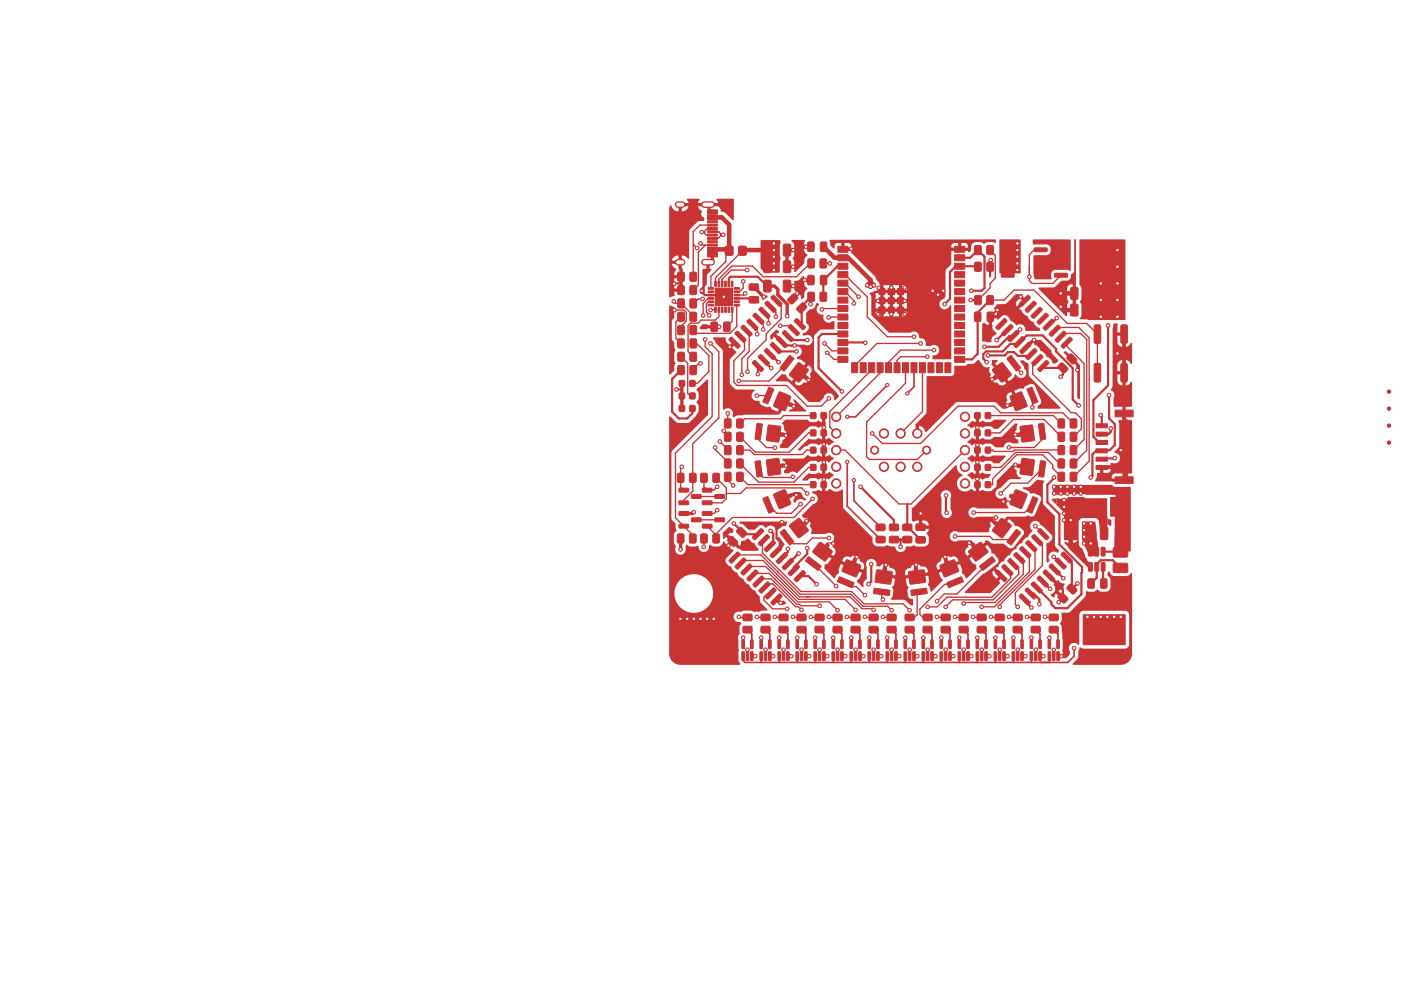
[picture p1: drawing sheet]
<svg xmlns="http://www.w3.org/2000/svg" width="210mm" height="148mm" viewBox="0 0 210 148" stroke-linecap="round" stroke-linejoin="round" font-family="sans-serif">
<g fill="#c83434" stroke="#c83434" stroke-width=".15">
<path d="M101.8 59h.8v.8h-.8z"/>
<path d="M103.4 59h.8v.8h-.8z"/>
<path d="M111.4 94l1.2-.1 .2 .3-.1 .6-.2 .1h-1l-.2-.2z"/>
<path d="M111.4 92.1h1.2l.2 .2-.1 .6-.2 .2h-1l-.2-.2z"/>
<path d="M105.1 80.1h.7l.2 .1v1l-.1 .2-.6 .1-.3-.2z"/>
<path d="M106.9 80.1h.7l.2 .1 .1 1-.2 .2-.6 .1-.2-.2z"/>
<path d="M138.4 94l1.2-.1 .1 .3v.6l-.2 .1h-1l-.2-.2z"/>
<path d="M138.4 92.1h1.2l.1 .2v.6l-.2 .2h-1l-.2-.2z"/>
<path d="M115.2 63.8l1.8 .2-.1 .9 .5 .1-.1 .3v.1h-.4l-.2 .9-1.8-.3z"/>
<path d="M113.5 63.5l.8 .1-.4 2.3-.7-.1z"/>
<path d="M123.1 69.7h.7v.8h-.7z"/>
<path d="M121.5 69.7h.8v.8h-.8z"/>
<path d="M155.1 41h1.8l.1 .5-.2 .1h-1.7l-.1-.2z"/>
<path d="M155.1 39.7h1.8l.1 .5-.2 .1h-1.7l-.1-.1z"/>
<path d="M155.1 38.5l1.8-.1 .1 .5-.2 .1h-1.7l-.1-.1z"/>
<path d="M155.1 37.2h1.8l.1 .5-.2 .1-1.7-.1-.1-.1z"/>
<path d="M150.1 37.2h1.8l.1 .5-.1 .1-1.7-.1-.1-.1z"/>
<path d="M150.1 38.5l1.8-.1 .1 .5-.1 .1h-1.7l-.1-.1z"/>
<path d="M150.1 39.7h1.8l.1 .5-.1 .1h-1.7l-.1-.1z"/>
<path d="M150.1 41h1.8l.1 .5-.1 .1h-1.7l-.1-.2z"/>
<path d="M123 41.3h.7l.2 .1v1.1l-.1 .2h-.6l-.2-.1z"/>
<path d="M121.1 41.3h.7l.2 .1v1.1l-.1 .2h-.6l-.2-.1z"/>
<path d="M103.5 40.9l.7-.1 .2 .2v.9l-.1 .3h-.7l-.2-.2z"/>
<path d="M101.6 40.9l.8-.1 .2 .2v.9l-.2 .3h-.6l-.2-.2z"/>
<path d="M148.8 55.4l1.4-1 1.4 1.8-1.4 1.1-.6-.7-.4 .3-.2-.3v-.1l.3-.3-.5-.6z"/>
<path d="M151 53.7l.6-.4 1.4 1.9-.7 .4-1.3-1.8z"/>
<path d="M146.1 67.1h.8v.8h-.8z"/>
<path d="M147.7 67.1h.8v.8h-.8z"/>
<path d="M154.6 94l1.2-.1 .1 .3v.6l-.2 .1h-1l-.2-.2z"/>
<path d="M154.6 92.1h1.2l.1 .2v.6l-.2 .2h-1l-.2-.2z"/>
<path d="M145.6 81.7l.4-.2 .2 .3 .6-.5h.3l1 1.3v.2l-1.7 1.3h-.2l-1-1.3 .1-.2 .6-.5z"/>
<path d="M146.9 84.9l1.8-1.4 .5 .6-1.9 1.4-.4-.5z"/>
<path d="M140.9 97.8h.4l-.1 1.2h-.3z"/>
<path d="M141.6 97.8h.3v1.2h-.3z"/>
<path d="M142.2 97.8h.4l-.1 1.2h-.3z"/>
<path d="M142.2 96h.4l-.1 1.3-.3-.1z"/>
<path d="M140.9 96h.4l-.1 1.3-.3-.1z"/>
<path d="M146.1 61.9h.8v.8h-.8z"/>
<path d="M147.7 61.9h.8v.8h-.8z"/>
<path d="M114.5 36.7l.9-.1 .2 .2v1.4l-.2 .2h-.7l-.2-.2z"/>
<path d="M117.5 36.7l.8-.1 .2 .2v1.4l-.1 .2h-.7l-.3-.2z"/>
<path d="M101.8 57.1h.8v.8h-.8z"/>
<path d="M103.4 57.1h.8v.8h-.8z"/>
<path d="M114.9 69l1.8-.2 .2 .8h.4v.1l.1 .4h-.5l.1 .9-1.8 .3z"/>
<path d="M113.2 69.2l.8-.1 .2 2.3-.7 .1z"/>
<path d="M151.7 97.8h.4l-.1 1.2h-.3z"/>
<path d="M152.4 97.8h.3v1.2h-.3z"/>
<path d="M153 97.8h.4l-.1 1.2h-.3z"/>
<path d="M153 96h.4l-.1 1.3-.3-.1z"/>
<path d="M151.7 96h.4l-.1 1.3-.3-.1z"/>
<path d="M153.2 68.8l1.8 .2-.3 2.3-1.8-.3 .1-.9h-.4v-.4l.1-.1h.4z"/>
<path d="M156 69.1l.8 .1-.4 2.3-.7-.1z"/>
<path d="M141.1 94l1.2-.1 .1 .3v.6l-.2 .1h-1l-.2-.2z"/>
<path d="M141.1 92.1h1.2l.1 .2v.6l-.2 .2h-1l-.2-.2z"/>
<path d="M101.6 44.9l.8-.1 .2 .2v1l-.2 .2h-.6l-.2-.2z"/>
<path d="M103.5 44.9l.7-.1 .2 .2v1l-.1 .2h-.7l-.2-.2z"/>
<path d="M105.3 76.7h1.3l.1 .5-.1 .1h-1.2l-.1-.1z"/>
<path d="M105.3 78.6h1.3l.1 .5-.1 .1h-1.2l-.1-.1z"/>
<path d="M107.2 77.7h1.3l.1 .5-.1 .1-1.3-.1-.1-.1z"/>
<path d="M157.1 97.8h.4l-.1 1.2h-.3z"/>
<path d="M157.8 97.8h.3v1.2h-.3z"/>
<path d="M158.4 97.8h.4l-.1 1.2h-.3z"/>
<path d="M158.4 96h.4l-.1 1.3-.3-.1z"/>
<path d="M157.1 96h.4l-.1 1.3-.3-.1z"/>
<path d="M132.8 97.8h.4l-.1 1.2h-.3z"/>
<path d="M133.5 97.8h.3v1.2h-.3z"/>
<path d="M134.1 97.8h.4l-.1 1.2h-.3z"/>
<path d="M134.1 96h.4l-.1 1.3-.3-.1z"/>
<path d="M132.8 96h.4l-.1 1.3-.3-.1z"/>
<path d="M103.5 46.9l.7-.1 .2 .2v1l-.1 .2h-.7l-.2-.2z"/>
<path d="M101.6 46.9l.8-.1 .2 .2v1l-.2 .2h-.6l-.2-.2z"/>
<path d="M166.5 74.6h2.4v2.8h-2.4z"/>
<path d="M160.1 74.6h2.4v2.8h-2.4z"/>
<path d="M122.8 81.4l.2-.1 .7 .5 .2-.3h.1l.3 .3-.2 .3 .7 .6-1.2 1.4-1.8-1.4z"/>
<path d="M121.2 83.5h.1l1.8 1.4-.5 .6-1.8-1.4z"/>
<path d="M149 97.8h.4l-.1 1.2h-.3z"/>
<path d="M149.7 97.8h.3v1.2h-.3z"/>
<path d="M150.3 97.8h.4l-.1 1.2h-.3z"/>
<path d="M150.3 96h.4l-.1 1.3-.3-.1z"/>
<path d="M149 96h.4l-.1 1.3-.3-.1z"/>
<path d="M135.7 94l1.2-.1 .1 .3v.6l-.2 .1h-1l-.2-.2z"/>
<path d="M135.7 92.1h1.2l.1 .2v.6l-.2 .2h-1l-.2-.2z"/>
<path d="M103.5 42.9l.7-.1 .2 .2v1l-.1 .2h-.7l-.2-.2z"/>
<path d="M101.6 42.9l.8-.1 .2 .2v1l-.2 .2h-.6l-.2-.2z"/>
<path d="M108.8 37h1v1.2h-1z"/>
<path d="M110.8 37h1v1.2h-1z"/>
<path d="M166.9 84.5h2l.1 .2v1l-.2 .2h-1.8l-.2-.3z"/>
<path d="M166.9 82.2l2-.1 .1 .3v1l-.2 .2-1.8-.1-.2-.2z"/>
<path d="M123 36.3h.7l.2 .1v1.1l-.1 .2h-.6l-.2-.1z"/>
<path d="M121.1 36.3h.7l.2 .1v1.1l-.1 .2h-.6l-.2-.1z"/>
<path d="M101.6 50.9l.8-.1 .2 .2v1l-.2 .2h-.6l-.2-.2z"/>
<path d="M103.5 50.9l.7-.1 .2 .2v1l-.1 .2h-.7l-.2-.2z"/>
<path d="M130.3 94l1.2-.1 .1 .3v.6l-.2 .1h-1l-.2-.2z"/>
<path d="M130.3 92.1h1.2l.1 .2v.6l-.2 .2h-1l-.2-.2z"/>
<path d="M114.5 42.1l.9-.1 .2 .2v1.4l-.2 .2h-.7l-.2-.2z"/>
<path d="M117.5 42.1l.8-.1 .2 .2v1.4l-.1 .2h-.7l-.3-.2z"/>
<path d="M135.5 97.8h.4l-.1 1.2h-.3z"/>
<path d="M136.2 97.8h.3v1.2h-.3z"/>
<path d="M136.8 97.8h.4l-.1 1.2h-.3z"/>
<path d="M136.8 96h.4l-.1 1.3-.3-.1z"/>
<path d="M135.5 96h.4l-.1 1.3-.3-.1z"/>
<path d="M146.1 44.4l.7-.1 .3 .2v1l-.2 .2h-.6l-.2-.2z"/>
<path d="M148 44.4l.7-.1 .2 .2v1l-.1 .2h-.6l-.3-.2z"/>
<path d="M122.2 94l1.2-.1 .1 .3v.6l-.2 .1h-1l-.2-.2z"/>
<path d="M122.2 92.1h1.2l.1 .2v.6l-.2 .2h-1l-.2-.2z"/>
<path d="M123.1 67.1h.7v.8h-.7z"/>
<path d="M121.5 67.1h.8v.8h-.8z"/>
<path d="M143.6 97.8h.4l-.1 1.2h-.3z"/>
<path d="M144.3 97.8h.3v1.2h-.3z"/>
<path d="M144.9 97.8h.4l-.1 1.2h-.3z"/>
<path d="M144.9 96h.4l-.1 1.3-.3-.1z"/>
<path d="M143.6 96h.4l-.1 1.3-.3-.1z"/>
<path d="M137.3 80.5h1.3l.1 .2v.6l-.2 .2-1.1-.1-.1-.2z"/>
<path d="M137.3 78.6h1.3l.1 .2v.6l-.2 .2-1.1-.1-.1-.2z"/>
<path d="M118.4 78.7l1.4-1 .6 .7 .3-.2 .3 .2v.2l-.3 .2 .5 .7-1.5 1.1-1.3-1.6z"/>
<path d="M117 79.8l.6-.4 1.4 1.9-.7 .4-1.3-1.8z"/>
<path d="M160.5 70.9l.7-.1 .2 .2v1l-.1 .2h-.7l-.2-.2z"/>
<path d="M158.6 70.9l.7-.1 .3 .2v1l-.2 .2h-.6l-.2-.2z"/>
<path d="M148 36.9l.7-.1 .2 .2v1l-.1 .2h-.6l-.3-.2z"/>
<path d="M146.1 36.9l.7-.1 .3 .2v1l-.2 .2h-.6l-.2-.2z"/>
<path d="M119.6 54.5l.3-.1 1.3 1.1-.5 .7 .3 .3v.1l-.3 .3-.3-.3-.6 .7-1.5-1.1z"/>
<path d="M118.3 53.3h.1l.6 .5-1.5 1.8-.6-.5z"/>
<path d="M167.9 79.2l.9-.1 .2 .2v1.4l-.1 .2h-.8l-.2-.2z"/>
<path d="M165 79.2l.8-.1 .3 .2v1.4l-.2 .2h-.7l-.3-.2z"/>
<path d="M101.8 73.2h1.3l.1 .5-.1 .1h-1.2l-.1-.1z"/>
<path d="M101.8 75.1h1.3l.1 .5-.1 .1h-1.2l-.1-.1z"/>
<path d="M103.7 74.2h1.3l.1 .5-.1 .1-1.3-.1-.1-.1z"/>
<path d="M146.3 97.8h.4l-.1 1.2h-.3z"/>
<path d="M147 97.8h.3v1.2h-.3z"/>
<path d="M147.6 97.8h.4l-.1 1.2h-.3z"/>
<path d="M147.6 96h.4l-.1 1.3-.3-.1z"/>
<path d="M146.3 96h.4l-.1 1.3-.3-.1z"/>
<path d="M108.6 66.9l.7-.1 .3 .2v1l-.2 .2h-.6l-.2-.2z"/>
<path d="M110.5 66.9l.7-.1 .2 .2v1l-.1 .2h-.7l-.2-.2z"/>
<path d="M101.8 60.8h.8v.9h-.8z"/>
<path d="M103.4 60.8h.8v.9h-.8z"/>
<path d="M103.5 54.9l.7-.1 .2 .2v1l-.1 .2h-.7l-.2-.2z"/>
<path d="M101.6 54.9l.8-.1 .2 .2v1l-.2 .2h-.6l-.2-.2z"/>
<path d="M143.8 94l1.2-.1 .1 .3v.6l-.2 .1h-1l-.2-.2z"/>
<path d="M143.8 92.1h1.2l.1 .2v.6l-.2 .2h-1l-.2-.2z"/>
<path d="M151.4 59.4l1.7-.6 .9 2.1-1.7 .7-.4-.8-.4 .1-.2-.3v-.1l.4-.2-.3-.7z"/>
<path d="M154 58.3l.7-.2 .8 2.2-.7 .2z"/>
<path d="M154.4 97.8h.4l-.1 1.2h-.3z"/>
<path d="M155.1 97.8h.3v1.2h-.3z"/>
<path d="M155.7 97.8h.4l-.1 1.2h-.3z"/>
<path d="M155.7 96h.4l-.1 1.3-.3-.1z"/>
<path d="M154.4 96h.4l-.1 1.3-.3-.1z"/>
<path d="M119.5 94l1.2-.1 .1 .3v.6l-.2 .1h-1l-.2-.2z"/>
<path d="M119.5 92.1h1.2l.1 .2v.6l-.2 .2h-1l-.2-.2z"/>
<path d="M163.5 43.2l.8-.1 .2 .2v1.3l-.1 .3h-.8l-.2-.2z"/>
<path d="M160.5 43.2l.8-.1 .3 .2v1.3l-.2 .3h-.7l-.2-.2z"/>
<path d="M131.4 80.5l1.1-.1 .2 .3v.6l-.3 .1h-.9l-.2-.2z"/>
<path d="M131.4 78.6h1.1l.2 .2v.6l-.3 .2h-.9l-.2-.2z"/>
<path d="M103.5 48.9l.7-.1 .2 .2v1l-.1 .2h-.7l-.2-.2z"/>
<path d="M101.6 48.9l.8-.1 .2 .2v1l-.2 .2h-.6l-.2-.2z"/>
<path d="M122 97.8h.4l-.1 1.2h-.3z"/>
<path d="M122.7 97.8h.3v1.2h-.3z"/>
<path d="M123.3 97.8h.4l-.1 1.2h-.3z"/>
<path d="M123.3 96h.4l-.1 1.3-.3-.1z"/>
<path d="M122 96h.4l-.1 1.3-.3-.1z"/>
<path d="M146.1 64.5h.8v.8h-.8z"/>
<path d="M147.7 64.5h.8v.8h-.8z"/>
<path d="M146.1 39.4l.7-.1 .3 .2v1l-.2 .2h-.6l-.2-.2z"/>
<path d="M148 39.4l.7-.1 .2 .2v1l-.1 .2h-.6l-.3-.2z"/>
<path d="M133 94l1.2-.1 .1 .3v.6l-.2 .1h-1l-.2-.2z"/>
<path d="M133 92.1h1.2l.1 .2v.6l-.2 .2h-1l-.2-.2z"/>
<path d="M121.1 43.9l.7-.1 .3 .2v1l-.2 .2h-.6l-.2-.2z"/>
<path d="M123 43.9l.7-.1 .2 .2v1l-.1 .2h-.6l-.3-.2z"/>
<path d="M108.6 68.9l.7-.1 .3 .2v1l-.2 .2h-.6l-.2-.2z"/>
<path d="M110.5 68.9l.7-.1 .2 .2v1l-.1 .2h-.7l-.2-.2z"/>
<path d="M109.3 84l1.2-1.2 .4 .3v.1l-1.2 1.2-.4-.2z"/>
<path d="M111.4 83.7h.2l.2 .4-1.2 1.2h-.1l-.3-.4z"/>
<path d="M112.3 84.6h.2l.2 .4-1.2 1.2h-.1l-.3-.4z"/>
<path d="M112 86.7l1.2-1.2 .4 .3v.1l-1.2 1.2-.4-.2z"/>
<path d="M112.9 87.6l1.2-1.2 .4 .3v.1l-1.2 1.2-.4-.2z"/>
<path d="M115 87.3h.2l.2 .4-1.2 1.2h-.1l-.3-.4z"/>
<path d="M114.7 89.4l1.2-1.2 .4 .3v.1l-1.2 1.2-.4-.2z"/>
<path d="M116.8 89.1h.2l.2 .4-1.2 1.2h-.1l-.3-.4z"/>
<path d="M120.3 85.6h.2l.2 .4-1.2 1.2h-.1l-.3-.4z"/>
<path d="M118.2 85.9l1.2-1.2 .4 .3v.1l-1.2 1.2-.4-.2z"/>
<path d="M117.3 85l1.2-1.2 .4 .3v.1l-1.2 1.2-.4-.2z"/>
<path d="M117.6 82.9h.2l.2 .4-1.2 1.2h-.1l-.3-.4z"/>
<path d="M115.5 83.2l1.2-1.2 .4 .3v.1l-1.2 1.2-.4-.2z"/>
<path d="M114.6 82.3l1.2-1.2 .4 .3v.1l-1.2 1.2-.4-.2z"/>
<path d="M114.9 80.2h.2l.2 .4-1.2 1.2h-.1l-.3-.4z"/>
<path d="M112.8 80.5l1.2-1.2 .4 .3v.1l-1.2 1.2-.4-.2z"/>
<path d="M123.1 61.9h.7v.8h-.7z"/>
<path d="M121.5 61.9h.8v.8h-.8z"/>
<path d="M116 74.1l1.6-.7 .4 .9 .4-.2 .2 .3v.2l-.4 .1 .3 .9-1.7 .7-.8-2z"/>
<path d="M114.4 74.7l.7-.2 .9 2.2-.8 .2z"/>
<path d="M141.6 84l.4-.1 .2 .3 .7-.2h.2l.6 1.5v.2l-2 .8h-.2l-.6-1.6 .1-.2 .7-.3z"/>
<path d="M141.9 87.4l2.2-.9 .3 .7-2.1 .9z"/>
<path d="M127.4 97.8h.4l-.1 1.2h-.3z"/>
<path d="M128.1 97.8h.3v1.2h-.3z"/>
<path d="M128.7 97.8h.4l-.1 1.2h-.3z"/>
<path d="M128.7 96h.4l-.1 1.3-.3-.1z"/>
<path d="M127.4 96h.4l-.1 1.3-.3-.1z"/>
<path d="M146.5 94l1.2-.1 .1 .3v.6l-.2 .1h-1l-.2-.2z"/>
<path d="M146.5 92.1h1.2l.1 .2v.6l-.2 .2h-1l-.2-.2z"/>
<path d="M138.2 97.8h.4l-.1 1.2h-.3z"/>
<path d="M138.9 97.8h.3v1.2h-.3z"/>
<path d="M139.5 97.8h.4l-.1 1.2h-.3z"/>
<path d="M139.5 96h.4l-.1 1.3-.3-.1z"/>
<path d="M138.2 96h.4l-.1 1.3-.3-.1z"/>
<path d="M155.6 79.5l.3-.2h.1l1.2 1.2v.2l-.3 .2h-.1l-1.2-1.2z"/>
<path d="M154.9 80.2h.2l1.2 1.2v.1l-.2 .3h-.2l-1.2-1.2v-.1z"/>
<path d="M154 81.1h.2l1.2 1.2v.1l-.2 .3h-.2l-1.2-1.2v-.1z"/>
<path d="M152.9 82.2l.3-.2h.1l1.2 1.2v.2l-.3 .2h-.1l-1.2-1.2z"/>
<path d="M152.2 82.9h.2l1.2 1.2v.1l-.2 .3h-.2l-1.2-1.2v-.1z"/>
<path d="M151.1 84l.3-.2h.1l1.2 1.2v.2l-.3 .2h-.1l-1.2-1.2z"/>
<path d="M150.2 84.9l.3-.2h.1l1.2 1.2v.2l-.3 .2h-.1l-1.2-1.2z"/>
<path d="M149.5 85.6h.2l1.2 1.2v.1l-.2 .3h-.2l-1.2-1.2v-.1z"/>
<path d="M153 89.1h.2l1.2 1.2v.1l-.2 .3h-.2l-1.2-1.2v-.1z"/>
<path d="M153.9 88.2h.2l1.2 1.2v.1l-.2 .3h-.2l-1.2-1.2v-.1z"/>
<path d="M154.8 87.3h.2l1.2 1.2v.1l-.2 .3h-.2l-1.2-1.2v-.1z"/>
<path d="M155.5 86.6l.3-.2h.1l1.2 1.2v.2l-.3 .2h-.1l-1.2-1.2z"/>
<path d="M156.6 85.5h.2l1.2 1.2v.1l-.2 .3h-.2l-1.2-1.2v-.1z"/>
<path d="M157.5 84.6h.2l1.2 1.2v.1l-.2 .3h-.2l-1.2-1.2v-.1z"/>
<path d="M158.2 83.9l.3-.2h.1l1.2 1.2v.2l-.3 .2h-.1l-1.2-1.2z"/>
<path d="M159.3 82.8h.2l1.2 1.2v.1l-.2 .3h-.2l-1.2-1.2v-.1z"/>
<path d="M101.8 76.7h1.3l.1 .5-.1 .1h-1.2l-.1-.1z"/>
<path d="M101.8 78.6h1.3l.1 .5-.1 .1h-1.2l-.1-.1z"/>
<path d="M103.7 77.7h1.3l.1 .5-.1 .1-1.3-.1-.1-.1z"/>
<path d="M127.6 94l1.2-.1 .1 .3v.6l-.2 .1h-1l-.2-.2z"/>
<path d="M127.6 92.1h1.2l.1 .2v.6l-.2 .2h-1l-.2-.2z"/>
<path d="M123.1 64.5h.7v.8h-.7z"/>
<path d="M121.5 64.5h.8v.8h-.8z"/>
<path d="M124.9 94l1.2-.1 .1 .3v.6l-.2 .1h-1l-.2-.2z"/>
<path d="M124.9 92.1h1.2l.1 .2v.6l-.2 .2h-1l-.2-.2z"/>
<path d="M157.3 94l1.2-.1 .1 .3v.6l-.2 .1h-1l-.2-.2z"/>
<path d="M157.3 92.1h1.2l.1 .2v.6l-.2 .2h-1l-.2-.2z"/>
<path d="M105.1 71h.7l.2 .1v1l-.1 .2-.6 .1-.3-.2z"/>
<path d="M106.9 71h.7l.2 .1 .1 1-.2 .2-.6 .1-.2-.2z"/>
<path d="M110.5 79.5l.4-.4h.2l.8 .7v.3l-.4 .4-.3 .1-.7-.8z"/>
<path d="M109.1 80.8l.5-.4h.2l.7 .8 .1 .2-.4 .5h-.3l-.8-.7z"/>
<path d="M151.9 94l1.2-.1 .1 .3v.6l-.2 .1h-1l-.2-.2z"/>
<path d="M151.9 92.1h1.2l.1 .2v.6l-.2 .2h-1l-.2-.2z"/>
<path d="M165.1 82.1h.4l.1 .1v1v.2l-.5-.1z"/>
<path d="M164.1 82.1h.4l.2 .1v1l-.1 .2-.5-.1z"/>
<path d="M163.2 82.1h.4l.1 .1v1v.2l-.5-.1z"/>
<path d="M163.2 84.4l.4-.1 .1 .1v1.1v.2l-.5-.1z"/>
<path d="M164.1 84.4l.4-.1 .2 .1v1.1l-.1 .2-.5-.1z"/>
<path d="M165.1 84.4l.4-.1 .1 .1v1.1v.2l-.5-.1z"/>
<path d="M160.5 64.9l.7-.1 .2 .2v1l-.1 .2h-.7l-.2-.2z"/>
<path d="M158.6 64.9l.7-.1 .3 .2v1l-.2 .2h-.6l-.2-.2z"/>
<path d="M130.1 97.8h.4l-.1 1.2h-.3z"/>
<path d="M130.8 97.8h.3v1.2h-.3z"/>
<path d="M131.4 97.8h.4l-.1 1.2h-.3z"/>
<path d="M131.4 96h.4l-.1 1.3-.3-.1z"/>
<path d="M130.1 96h.4l-.1 1.3-.3-.1z"/>
<path d="M131.4 85.5h.9l.1-.4h.4l.1 .1-.1 .4 .9 .2-.2 1.8-2.3-.3z"/>
<path d="M131.1 88.2l2.3 .3-.1 .8-2.3-.3z"/>
<path d="M149.2 78.2l.4 .2 .4-.6 .2-.1 1.4 1.1v.2l-1.3 1.6h-.2l-1.3-1v-.2l.5-.6-.4-.3z"/>
<path d="M152.3 79.4h.1l.6 .5-1.5 1.8-.6-.5z"/>
<path d="M136.2 85.8l.9-.2-.1-.4 .1-.1h.4l.1 .4h.9l.2 1.8-2.2 .3z"/>
<path d="M136.5 88.5l2.3-.3 .2 .8-2.3 .3z"/>
<path d="M135.4 80.5l1.1-.1 .2 .3v.6l-.3 .1h-.9l-.2-.2z"/>
<path d="M135.4 78.6h1.1l.2 .2v.6l-.3 .2h-.9l-.2-.2z"/>
<path d="M149.2 94l1.2-.1 .1 .3v.6l-.2 .1h-1l-.2-.2z"/>
<path d="M149.2 92.1h1.2l.1 .2v.6l-.2 .2h-1l-.2-.2z"/>
<path d="M120.2 45.5h.3l.4 .5-.9 .9-.6-.6z"/>
<path d="M118.1 44.8l.9-.7 .6 .6-.9 .9-.6-.4z"/>
<path d="M119.3 97.8h.4l-.1 1.2h-.3z"/>
<path d="M120 97.8h.3v1.2h-.3z"/>
<path d="M120.6 97.8h.4l-.1 1.2h-.3z"/>
<path d="M120.6 96h.4l-.1 1.3-.3-.1z"/>
<path d="M119.3 96h.4l-.1 1.3-.3-.1z"/>
<path d="M116.8 58.8h.2l1.5 .7-.3 .8 .4 .2-.1 .4h-.1l-.4-.1-.4 .8-1.6-.7z"/>
<path d="M115.2 58.1l.8 .3-1 2.2-.6-.4z"/>
<path d="M116.6 97.8h.4l-.1 1.2h-.3z"/>
<path d="M117.3 97.8h.3v1.2h-.3z"/>
<path d="M117.9 97.8h.4l-.1 1.2h-.3z"/>
<path d="M117.9 96h.4l-.1 1.3-.3-.1z"/>
<path d="M116.6 96h.4l-.1 1.3-.3-.1z"/>
<path d="M123.1 72.3h.7v.8h-.7z"/>
<path d="M121.5 72.3h.8v.8h-.8z"/>
<path d="M160.5 62.9l.7-.1 .2 .2v1l-.1 .2h-.7l-.2-.2z"/>
<path d="M158.6 62.9l.7-.1 .3 .2v1l-.2 .2h-.6l-.2-.2z"/>
<path d="M163.5 45.7l.8-.1 .2 .2v1.4l-.1 .2h-.8l-.2-.2z"/>
<path d="M160.5 45.7l.8-.1 .3 .2v1.4l-.2 .2h-.7l-.2-.2z"/>
<path d="M133.4 80.5l1.1-.1 .2 .3v.6l-.3 .1h-.9l-.2-.2z"/>
<path d="M133.4 78.6h1.1l.2 .2v.6l-.3 .2h-.9l-.2-.2z"/>
<path d="M108.6 62.9l.7-.1 .3 .2v1l-.2 .2h-.6l-.2-.2z"/>
<path d="M110.5 62.9l.7-.1 .2 .2v1l-.1 .2h-.7l-.2-.2z"/>
<path d="M125.6 36.9h1.5v.9h-1.5z"/>
<path d="M125.6 38.2h1.5v.9h-1.5z"/>
<path d="M125.6 39.5h1.5v.9h-1.5z"/>
<path d="M125.6 40.7h1.5v.9h-1.5z"/>
<path d="M125.6 42h1.5v.9h-1.5z"/>
<path d="M125.6 43.3h1.5v.9h-1.5z"/>
<path d="M125.6 44.6h1.5v.9h-1.5z"/>
<path d="M125.6 45.8h1.5v.9h-1.5z"/>
<path d="M125.6 47.1h1.5v.9h-1.5z"/>
<path d="M125.6 48.4h1.5v.9h-1.5z"/>
<path d="M125.6 49.6h1.5v.9h-1.5z"/>
<path d="M125.6 50.9h1.5v.9h-1.5z"/>
<path d="M125.6 52.2h1.5v.9h-1.5z"/>
<path d="M125.6 53.4h1.5v.9h-1.5z"/>
<path d="M127.7 54.4h.9v1.5h-.9z"/>
<path d="M128.9 54.4h.9v1.5h-.9z"/>
<path d="M130.2 54.4h.9v1.5h-.9z"/>
<path d="M131.5 54.4h.9v1.5h-.9z"/>
<path d="M132.7 54.4h.9v1.5h-.9z"/>
<path d="M134 54.4h.9v1.5h-.9z"/>
<path d="M135.3 54.4h.9v1.5h-.9z"/>
<path d="M136.6 54.4h.9v1.5h-.9z"/>
<path d="M137.8 54.4h.9v1.5h-.9z"/>
<path d="M139.1 54.4h.9v1.5h-.9z"/>
<path d="M140.4 54.4h.9v1.5h-.9z"/>
<path d="M141.6 54.4h.9v1.5h-.9z"/>
<path d="M143.1 53.4h1.5v.9h-1.5z"/>
<path d="M143.1 52.2h1.5v.9h-1.5z"/>
<path d="M143.1 50.9h1.5v.9h-1.5z"/>
<path d="M143.1 49.6h1.5v.9h-1.5z"/>
<path d="M143.1 48.4h1.5v.9h-1.5z"/>
<path d="M143.1 47.1h1.5v.9h-1.5z"/>
<path d="M143.1 45.8h1.5v.9h-1.5z"/>
<path d="M143.1 44.6h1.5v.9h-1.5z"/>
<path d="M143.1 43.3h1.5v.9h-1.5z"/>
<path d="M143.1 42h1.5v.9h-1.5z"/>
<path d="M143.1 40.7h1.5v.9h-1.5z"/>
<path d="M143.1 39.5h1.5v.9h-1.5z"/>
<path d="M143.1 38.2h1.5v.9h-1.5z"/>
<path d="M143.1 36.9h1.5v.9h-1.5z"/>
<path d="M131.7 43.3h.9v.9h-.9z"/>
<path d="M131.7 44.6h.9v1h-.9z"/>
<path d="M131.7 46.1h.9v.9h-.9z"/>
<path d="M133.2 43.3h.8v.9h-.8z"/>
<path d="M133.2 44.6h.8v1h-.8z"/>
<path d="M133.2 46.1h.8v.9h-.8z"/>
<path d="M134.5 43.3h1v.9h-1z"/>
<path d="M134.5 44.6h1v1h-1z"/>
<path d="M134.5 46.1h1v.9h-1z"/>
<path d="M159.1 51.8l1.2-1.2 .4 .3v.1l-1.2 1.2-.4-.2z"/>
<path d="M158.2 50.9l1.2-1.2 .4 .3v.1l-1.2 1.2-.4-.2z"/>
<path d="M157.3 50l1.2-1.2 .4 .3v.1l-1.2 1.2-.4-.2z"/>
<path d="M156.4 49.1l1.2-1.2 .4 .3v.1l-1.2 1.2-.4-.2z"/>
<path d="M155.5 48.2l1.2-1.2 .4 .3v.1l-1.2 1.2-.4-.2z"/>
<path d="M154.6 47.3l1.2-1.2 .4 .3v.1l-1.2 1.2-.4-.2z"/>
<path d="M153.7 46.4l1.2-1.2 .4 .3v.1l-1.2 1.2-.4-.2z"/>
<path d="M154 44.3h.2l.2 .4-1.2 1.2h-.1l-.3-.4z"/>
<path d="M150.5 47.8h.2l.2 .4-1.2 1.2h-.1l-.3-.4z"/>
<path d="M150.2 49.9l1.2-1.2 .4 .3v.1l-1.2 1.2-.4-.2z"/>
<path d="M151.1 50.8l1.2-1.2 .4 .3v.1l-1.2 1.2-.4-.2z"/>
<path d="M153.2 50.5h.2l.2 .4-1.2 1.2h-.1l-.3-.4z"/>
<path d="M152.9 52.6l1.2-1.2 .4 .3v.1l-1.2 1.2-.4-.2z"/>
<path d="M153.8 53.5l1.2-1.2 .4 .3v.1l-1.2 1.2-.4-.2z"/>
<path d="M155.9 53.2h.2l.2 .4-1.2 1.2h-.1l-.3-.4z"/>
<path d="M155.6 55.3l1.2-1.2 .4 .3v.1l-1.2 1.2-.4-.2z"/>
<path d="M152.9 64l1.8-.2 .3 2.2-1.8 .3-.1-.9h-.4l-.1-.1v-.3l.4-.1z"/>
<path d="M155.7 63.6l.8-.1 .2 2.4h-.7z"/>
<path d="M123 38.9l.7-.1 .2 .2v1l-.1 .2h-.6l-.3-.2z"/>
<path d="M121.1 38.9l.7-.1 .3 .2v1l-.2 .2h-.6l-.2-.2z"/>
<path d="M101.6 71h.7l.2 .1v1l-.1 .2-.6 .1-.3-.2z"/>
<path d="M103.4 71h.7l.2 .1 .1 1-.2 .2-.6 .1-.2-.2z"/>
<path d="M113.9 97.8h.4l-.1 1.2h-.3z"/>
<path d="M114.6 97.8h.3v1.2h-.3z"/>
<path d="M115.2 97.8h.4l-.1 1.2h-.3z"/>
<path d="M115.2 96h.4l-.1 1.3-.3-.1z"/>
<path d="M113.9 96h.4l-.1 1.3-.3-.1z"/>
<path d="M146.1 72.3h.8v.8h-.8z"/>
<path d="M147.7 72.3h.8v.8h-.8z"/>
<path d="M124.7 97.8h.4l-.1 1.2h-.3z"/>
<path d="M125.4 97.8h.3v1.2h-.3z"/>
<path d="M126 97.8h.4l-.1 1.2h-.3z"/>
<path d="M126 96h.4l-.1 1.3-.3-.1z"/>
<path d="M124.7 96h.4l-.1 1.3-.3-.1z"/>
<path d="M160.3 87.6h.4l.7 .8v.3l-.5 .4-.2-.1-.8-.7v-.2z"/>
<path d="M158.6 89.3l.5-.4h.2l.7 .8 .1 .2-.4 .5h-.3l-.8-.7z"/>
<path d="M108.6 70.9l.7-.1 .3 .2v1l-.2 .2h-.6l-.2-.2z"/>
<path d="M110.5 70.9l.7-.1 .2 .2v1l-.1 .2h-.7l-.2-.2z"/>
<path d="M101.6 80.1h.7l.2 .1v1l-.1 .2-.6 .1-.3-.2z"/>
<path d="M103.4 80.1h.7l.2 .1 .1 1-.2 .2-.6 .1-.2-.2z"/>
<path d="M151.4 74.1l.5 .2 .3-.7 .2-.2 1.5 .7 .1 .2-.9 1.9-.2 .1-1.5-.7v-.2l.3-.7-.4-.2z"/>
<path d="M154.8 74.5l.8 .3-1 2.2-.7-.4z"/>
<path d="M108.5 48.3h.7l.2 .1v1.1l-.1 .2h-.6l-.2-.1z"/>
<path d="M106.6 48.3h.7l.2 .1v1.1l-.1 .2h-.6l-.2-.1z"/>
<path d="M114.5 39.2l.9-.1 .2 .2v1.4l-.2 .2h-.7l-.2-.2z"/>
<path d="M117.5 39.2l.8-.1 .2 .2v1.4l-.1 .2h-.7l-.3-.2z"/>
<path d="M108.6 64.9l.7-.1 .3 .2v1l-.2 .2h-.6l-.2-.2z"/>
<path d="M110.5 64.9l.7-.1 .2 .2v1l-.1 .2h-.7l-.2-.2z"/>
<path d="M126.9 84h.2l.7 .2 .1-.3h.1l.4 .1-.2 .4 .8 .4-.7 1.7-2.1-.9z"/>
<path d="M125.8 86.5l2.2 .9-.3 .7-2.2-.9z"/>
<path d="M164.3 63.6h1.7v.5h-1.7z"/>
<path d="M164.3 64.8h1.7v.6h-1.7z"/>
<path d="M164.3 66.1h1.7v.5h-1.7z"/>
<path d="M164.3 67.3h1.7v.6h-1.7z"/>
<path d="M164.3 68.6h1.7v.5h-1.7z"/>
<path d="M164.3 69.8h1.7v.6h-1.7z"/>
<path d="M167.2 71.5h2.6v1h-2.6z"/>
<path d="M167.2 61.5h2.6v1h-2.6z"/>
<path d="M160.5 68.9l.7-.1 .2 .2v1l-.1 .2h-.7l-.2-.2z"/>
<path d="M158.6 68.9l.7-.1 .3 .2v1l-.2 .2h-.6l-.2-.2z"/>
<path d="M116.8 94l1.2-.1 .1 .3v.6l-.2 .1h-1l-.2-.2z"/>
<path d="M116.8 92.1h1.2l.1 .2v.6l-.2 .2h-1l-.2-.2z"/>
<path d="M111.2 97.8h.4l-.1 1.2h-.3z"/>
<path d="M111.9 97.8h.3v1.2h-.3z"/>
<path d="M112.5 97.8h.4l-.1 1.2h-.3z"/>
<path d="M112.5 96h.4l-.1 1.3-.3-.1z"/>
<path d="M111.2 96h.4l-.1 1.3-.3-.1z"/>
<path d="M146.1 46.8h.7l.2 .1v1.1l-.1 .2h-.6l-.2-.1z"/>
<path d="M148 46.8h.7l.2 .1v1.1l-.1 .2h-.6l-.2-.1z"/>
<path d="M112.3 44.5h1.3l.1 .2v.6l-.2 .2-1.1-.1-.1-.2z"/>
<path d="M112.3 42.6h1.3l.1 .2v.6l-.2 .2-1.1-.1-.1-.2z"/>
<path d="M146.1 69.7h.8v.8h-.8z"/>
<path d="M147.7 69.7h.8v.8h-.8z"/>
<path d="M160.5 66.9l.7-.1 .2 .2v1l-.1 .2h-.7l-.2-.2z"/>
<path d="M158.6 66.9l.7-.1 .3 .2v1l-.2 .2h-.6l-.2-.2z"/>
<path d="M158.6 54.8l.5-.4h.2l.7 .8 .1 .2-.4 .5h-.3l-.8-.7z"/>
<path d="M160.3 53.1h.4l.7 .8v.3l-.5 .4-.2-.1-.8-.7v-.2z"/>
<path d="M106.1 31.5h1.4v.6h-1.4z"/>
<path d="M106.1 32.3h1.4v.6h-1.4z"/>
<path d="M106.1 33.6h1.4v.3h-1.4z"/>
<path d="M106.1 34.6h1.4v.3h-1.4z"/>
<path d="M106.1 35.1h1.4v.3h-1.4z"/>
<path d="M106.1 36.1h1.4v.3h-1.4z"/>
<path d="M106.1 37.1h1.4v.6h-1.4z"/>
<path d="M106.1 37.9h1.4v.6h-1.4z"/>
<path d="M106.1 36.6h1.4v.3h-1.4z"/>
<path d="M106.1 35.6h1.4v.3h-1.4z"/>
<path d="M106.1 34.1h1.4v.3h-1.4z"/>
<path d="M106.1 33.1h1.4v.3h-1.4z"/>
<path d="M158.1 37.2h1.8l.1 .5-.1 .1-1.7-.1-.1-.1z"/>
<path d="M158.1 38.5l1.8-.1 .1 .5-.1 .1h-1.7l-.1-.1z"/>
<path d="M158.1 39.7h1.8l.1 .5-.1 .1h-1.7l-.1-.1z"/>
<path d="M158.1 41h1.8l.1 .5-.1 .1h-1.7l-.1-.2z"/>
<path d="M163.1 41h1.8l.1 .5-.2 .1h-1.7l-.1-.2z"/>
<path d="M163.1 39.7h1.8l.1 .5-.2 .1h-1.7l-.1-.1z"/>
<path d="M163.1 38.5l1.8-.1 .1 .5-.2 .1h-1.7l-.1-.1z"/>
<path d="M163.1 37.2h1.8l.1 .5-.2 .1-1.7-.1-.1-.1z"/>
<path d="M105.3 73.2h1.3l.1 .5-.1 .1h-1.2l-.1-.1z"/>
<path d="M105.3 75.1h1.3l.1 .5-.1 .1h-1.2l-.1-.1z"/>
<path d="M107.2 74.2h1.3l.1 .5-.1 .1-1.3-.1-.1-.1z"/>
<path d="M162.9 79.2l.9-.1 .2 .2v1.4l-.1 .2h-.8l-.2-.2z"/>
<path d="M160 79.2l.8-.1 .3 .2v1.4l-.2 .2h-.7l-.3-.2z"/>
<path d="M106.2 43.1h.7l.1 .2-.8 .1z"/>
<path d="M106.2 43.6h.7l.1 .2-.8 .1z"/>
<path d="M106.2 44.1h.7l.1 .2-.8 .1z"/>
<path d="M106.2 44.6h.7l.1 .2-.8 .1z"/>
<path d="M106.2 45.1h.7l.1 .2-.8 .1z"/>
<path d="M106.2 45.6h.7l.1 .2-.8 .1z"/>
<path d="M107.1 46l.3 .1-.1 .7h-.2z"/>
<path d="M107.6 46l.3 .1-.1 .7h-.2z"/>
<path d="M108.1 46l.3 .1-.1 .7h-.2z"/>
<path d="M108.6 46l.3 .1-.1 .7h-.2z"/>
<path d="M109.1 46l.3 .1-.1 .7h-.2z"/>
<path d="M109.6 46l.3 .1-.1 .7h-.2z"/>
<path d="M110 45.6h.8v.2l-.7 .1z"/>
<path d="M110 45.1h.8v.2l-.7 .1z"/>
<path d="M110 44.6h.8v.2l-.7 .1z"/>
<path d="M110 44.1h.8v.2l-.7 .1z"/>
<path d="M110 43.6h.8v.2l-.7 .1z"/>
<path d="M110 43.1h.8v.2l-.7 .1z"/>
<path d="M109.6 42.2h.3l-.1 .8-.2-.1z"/>
<path d="M109.1 42.2h.3l-.1 .8-.2-.1z"/>
<path d="M108.6 42.2h.3l-.1 .8-.2-.1z"/>
<path d="M108.1 42.2h.3l-.1 .8-.2-.1z"/>
<path d="M107.6 42.2h.3l-.1 .8-.2-.1z"/>
<path d="M107.1 42.2h.3l-.1 .8-.2-.1z"/>
<path d="M107.2 43.2h2.6v2.6h-2.6z"/>
<path d="M164.1 54.6l.6-.1 .3 .2v2.4l-.2 .2h-.5l-.3-.2z"/>
<path d="M164.1 48.8l.6-.1 .3 .2v2.4l-.2 .2h-.5l-.3-.2z"/>
<path d="M168.1 54.6l.6-.1 .3 .2v2.4l-.2 .2h-.6l-.2-.2z"/>
<path d="M168.1 48.8l.6-.1 .3 .2v2.4l-.2 .2h-.6l-.2-.2z"/>
<path d="M115.8 44.3h.2l1.2 1.2v.1l-.2 .3h-.2l-1.2-1.2v-.1z"/>
<path d="M114.9 45.2h.2l1.2 1.2v.1l-.2 .3h-.2l-1.2-1.2v-.1z"/>
<path d="M113.8 46.3l.3-.2h.1l1.2 1.2v.2l-.3 .2h-.1l-1.2-1.2z"/>
<path d="M113.1 47h.2l1.2 1.2v.1l-.2 .3h-.2l-1.2-1.2v-.1z"/>
<path d="M112.2 47.9h.2l1.2 1.2v.1l-.2 .3h-.2l-1.2-1.2v-.1z"/>
<path d="M111.3 48.8h.2l1.2 1.2v.1l-.2 .3h-.2l-1.2-1.2v-.1z"/>
<path d="M110.4 49.7h.2l1.2 1.2v.1l-.2 .3h-.2l-1.2-1.2v-.1z"/>
<path d="M109.3 50.8l.3-.2h.1l1.2 1.2v.2l-.3 .2h-.1l-1.2-1.2z"/>
<path d="M112.8 54.3l.3-.2h.1l1.2 1.2v.2l-.3 .2h-.1l-1.2-1.2z"/>
<path d="M113.9 53.2h.2l1.2 1.2v.1l-.2 .3h-.2l-1.2-1.2v-.1z"/>
<path d="M114.8 52.3h.2l1.2 1.2v.1l-.2 .3h-.2l-1.2-1.2v-.1z"/>
<path d="M115.5 51.6l.3-.2h.1l1.2 1.2v.2l-.3 .2h-.1l-1.2-1.2z"/>
<path d="M116.6 50.5h.2l1.2 1.2v.1l-.2 .3h-.2l-1.2-1.2v-.1z"/>
<path d="M117.5 49.6h.2l1.2 1.2v.1l-.2 .3h-.2l-1.2-1.2v-.1z"/>
<path d="M118.2 48.9l.3-.2h.1l1.2 1.2v.2l-.3 .2h-.1l-1.2-1.2z"/>
<path d="M119.3 47.8h.2l1.2 1.2v.1l-.2 .3h-.2l-1.2-1.2v-.1z"/>
<path d="M114.1 94l1.2-.1 .2 .3-.1 .6-.2 .1h-1l-.2-.2z"/>
<path d="M114.1 92.1h1.2l.2 .2-.1 .6-.2 .2h-1l-.2-.2z"/>
<path d="M103.5 52.9l.7-.1 .2 .2v1l-.1 .2h-.7l-.2-.2z"/>
<path d="M101.6 52.9l.8-.1 .2 .2v1l-.2 .2h-.6l-.2-.2z"/>
<path d="M165 86.8h.7l.2 .1v1.1l-.1 .2h-.6l-.2-.1z"/>
<path d="M163.1 86.8h.7l.2 .1v1.1l-.1 .2h-.6l-.2-.1z"/>
<circle cx="208.2" cy="66.4" r=".25"/>
<circle cx="144.7" cy="70" r=".7"/>
<circle cx="144.7" cy="72.5" r=".7"/>
<circle cx="125.3" cy="72.5" r=".7"/>
<circle cx="125.3" cy="70" r=".7"/>
<circle cx="125.3" cy="65" r=".7"/>
<circle cx="125.3" cy="62.5" r=".7"/>
<circle cx="144.7" cy="62.5" r=".7"/>
<circle cx="144.7" cy="65" r=".7"/>
<circle cx="132.5" cy="65" r=".7"/>
<circle cx="135" cy="65" r=".7"/>
<circle cx="137.5" cy="65" r=".7"/>
<circle cx="132.5" cy="70" r=".7"/>
<circle cx="135" cy="70" r=".7"/>
<circle cx="137.5" cy="70" r=".7"/>
<circle cx="125.3" cy="67.5" r=".7"/>
<circle cx="144.7" cy="67.5" r=".7"/>
<circle cx="131.1" cy="67.5" r=".6"/>
<circle cx="138.9" cy="67.5" r=".6"/>
<circle cx="208.2" cy="61.3" r=".25"/>
<circle cx="208.2" cy="63.8" r=".25"/>
<circle cx="208.2" cy="58.7" r=".25"/>
<circle cx="165" cy="42.5" r=".28"/>
<circle cx="167.5" cy="42.5" r=".28"/>
<circle cx="165" cy="45" r=".27"/>
<circle cx="162.5" cy="79.5" r=".28"/>
<circle cx="163.5" cy="81.5" r=".28"/>
<circle cx="167.5" cy="37.5" r=".27"/>
<circle cx="165" cy="92.5" r=".27"/>
<circle cx="167.5" cy="47.5" r=".28"/>
<circle cx="168" cy="92.5" r=".27"/>
<circle cx="163" cy="92.5" r=".27"/>
<circle cx="165" cy="47.5" r=".28"/>
<circle cx="166" cy="92.5" r=".27"/>
<circle cx="101" cy="45.2" r=".27"/>
<circle cx="164" cy="92.5" r=".27"/>
<circle cx="165" cy="62.2" r=".27"/>
<circle cx="167.5" cy="45" r=".27"/>
<circle cx="167" cy="92.5" r=".27"/>
<circle cx="162.5" cy="78.5" r=".28"/>
<circle cx="162.5" cy="81.5" r=".28"/>
<circle cx="167.5" cy="40" r=".27"/>
<circle cx="162.5" cy="80.5" r=".28"/>
<circle cx="163.5" cy="78.5" r=".28"/>
<circle cx="102" cy="82.4" r=".27"/>
<circle cx="102.2" cy="70" r=".27"/>
<circle cx="104" cy="76.8" r=".27"/>
<circle cx="118" cy="47.4" r=".28"/>
<circle cx="105" cy="36.5" r=".27"/>
<circle cx="111.7" cy="44" r=".27"/>
<circle cx="105.2" cy="34.8" r=".28"/>
<circle cx="123.6" cy="51.5" r=".28"/>
<circle cx="104.5" cy="37.2" r=".27"/>
<circle cx="111.4" cy="42.2" r=".27"/>
<circle cx="124" cy="52.9" r=".27"/>
<circle cx="108.4" cy="35.2" r=".27"/>
<circle cx="105.4" cy="47.3" r=".27"/>
<circle cx="105.7" cy="50.9" r=".27"/>
<circle cx="106.3" cy="47.3" r=".27"/>
<circle cx="106.5" cy="51.5" r=".27"/>
<circle cx="121.8" cy="74.8" r=".27"/>
<circle cx="124.2" cy="47.6" r=".27"/>
<circle cx="123.2" cy="46.4" r=".28"/>
<circle cx="121" cy="74" r=".27"/>
<circle cx="141.6" cy="45.6" r=".27"/>
<circle cx="161" cy="97.2" r=".28"/>
<circle cx="121" cy="82.2" r=".28"/>
<circle cx="115.6" cy="55.2" r=".28"/>
<circle cx="155.8" cy="90.6" r=".28"/>
<circle cx="145.6" cy="43.6" r=".27"/>
<circle cx="149.4" cy="51" r=".27"/>
<circle cx="166.2" cy="59.2" r=".27"/>
<circle cx="116.7" cy="54.3" r=".27"/>
<circle cx="158" cy="71.6" r=".27"/>
<circle cx="163.5" cy="71.6" r=".27"/>
<circle cx="147.6" cy="52" r=".27"/>
<circle cx="129.7" cy="51.4" r=".27"/>
<circle cx="152.9" cy="49.4" r=".27"/>
<circle cx="119.7" cy="83" r=".27"/>
<circle cx="167.1" cy="68.7" r=".27"/>
<circle cx="118.1" cy="82.3" r=".27"/>
<circle cx="147.9" cy="54.3" r=".27"/>
<circle cx="119.4" cy="52.7" r=".27"/>
<circle cx="157.4" cy="88.3" r=".27"/>
<circle cx="161.7" cy="60.8" r=".28"/>
<circle cx="115.5" cy="79.6" r=".28"/>
<circle cx="154.6" cy="91.1" r=".27"/>
<circle cx="126.2" cy="58.7" r=".27"/>
<circle cx="159.4" cy="86.7" r=".27"/>
<circle cx="141.8" cy="74.3" r=".27"/>
<circle cx="141.9" cy="76.9" r=".27"/>
<circle cx="122.4" cy="87.6" r=".28"/>
<circle cx="121" cy="51" r=".27"/>
<circle cx="153" cy="55.9" r=".27"/>
<circle cx="156.7" cy="92.5" r=".27"/>
<circle cx="154.8" cy="61.1" r=".27"/>
<circle cx="154" cy="92.5" r=".27"/>
<circle cx="151.3" cy="92.5" r=".27"/>
<circle cx="151.3" cy="67.1" r=".27"/>
<circle cx="150" cy="74" r=".27"/>
<circle cx="148.6" cy="92.5" r=".27"/>
<circle cx="145.8" cy="92.5" r=".27"/>
<circle cx="146" cy="76.9" r=".27"/>
<circle cx="143.1" cy="92.5" r=".27"/>
<circle cx="143.2" cy="80.4" r=".27"/>
<circle cx="140.4" cy="92.5" r=".27"/>
<circle cx="140.4" cy="90.2" r=".27"/>
<circle cx="132.3" cy="89.9" r=".27"/>
<circle cx="132.3" cy="92.5" r=".27"/>
<circle cx="129.6" cy="92.5" r=".27"/>
<circle cx="129.6" cy="89.3" r=".28"/>
<circle cx="126.9" cy="92.5" r=".28"/>
<circle cx="125.3" cy="87.9" r=".27"/>
<circle cx="124.3" cy="80.7" r=".27"/>
<circle cx="124.3" cy="92.5" r=".27"/>
<circle cx="120" cy="75.6" r=".27"/>
<circle cx="121.6" cy="92.5" r=".27"/>
<circle cx="118.9" cy="71.5" r=".27"/>
<circle cx="118.9" cy="92.5" r=".27"/>
<circle cx="116.2" cy="92.5" r=".27"/>
<circle cx="116.2" cy="67.1" r=".27"/>
<circle cx="113.5" cy="92.5" r=".27"/>
<circle cx="113.5" cy="59.3" r=".27"/>
<circle cx="110.7" cy="92.5" r=".27"/>
<circle cx="110.7" cy="57.1" r=".27"/>
<circle cx="118.9" cy="42.9" r=".27"/>
<circle cx="134.8" cy="98.4" r=".27"/>
<circle cx="142.9" cy="98.4" r=".27"/>
<circle cx="119" cy="60.9" r=".27"/>
<circle cx="146.5" cy="66.7" r=".28"/>
<circle cx="126.7" cy="98.4" r=".27"/>
<circle cx="138" cy="77" r=".27"/>
<circle cx="104" cy="92.8" r=".27"/>
<circle cx="106" cy="92.8" r=".27"/>
<circle cx="159.5" cy="77" r=".27"/>
<circle cx="115.9" cy="98.4" r=".27"/>
<circle cx="103" cy="92.8" r=".27"/>
<circle cx="123.5" cy="66.6" r=".27"/>
<circle cx="105.2" cy="43.6" r=".27"/>
<circle cx="135.6" cy="43.1" r=".28"/>
<circle cx="140.6" cy="44.2" r=".27"/>
<circle cx="148.5" cy="39" r=".27"/>
<circle cx="150.4" cy="75.2" r=".28"/>
<circle cx="140.2" cy="98.4" r=".27"/>
<circle cx="149.3" cy="77.6" r=".27"/>
<circle cx="120.6" cy="42" r=".28"/>
<circle cx="109.4" cy="52" r=".28"/>
<circle cx="139.8" cy="43.6" r=".27"/>
<circle cx="101.1" cy="42.5" r=".27"/>
<circle cx="167.5" cy="53" r=".27"/>
<circle cx="119.4" cy="74.2" r=".27"/>
<circle cx="101.4" cy="58.4" r=".27"/>
<circle cx="141.4" cy="43.6" r=".27"/>
<circle cx="121.3" cy="98.4" r=".27"/>
<circle cx="160.5" cy="78" r=".27"/>
<circle cx="131.6" cy="45.1" r=".28"/>
<circle cx="159.5" cy="75" r=".27"/>
<circle cx="107.8" cy="49" r=".27"/>
<circle cx="146.5" cy="69.3" r=".27"/>
<circle cx="133.6" cy="47.1" r=".28"/>
<circle cx="118.9" cy="37.5" r=".27"/>
<circle cx="158.7" cy="90.3" r=".27"/>
<circle cx="148.7" cy="56.9" r=".27"/>
<circle cx="123.5" cy="69.3" r=".27"/>
<circle cx="137.3" cy="84.7" r=".28"/>
<circle cx="107" cy="92.8" r=".27"/>
<circle cx="105" cy="92.8" r=".27"/>
<circle cx="119.1" cy="51.8" r=".28"/>
<circle cx="128.4" cy="83.5" r=".27"/>
<circle cx="135.6" cy="47.1" r=".28"/>
<circle cx="108.5" cy="44.5" r=".28"/>
<circle cx="152.2" cy="65.2" r=".28"/>
<circle cx="133.6" cy="43.1" r=".28"/>
<circle cx="123.5" cy="71.9" r=".28"/>
<circle cx="151" cy="60.8" r=".27"/>
<circle cx="132.1" cy="98.4" r=".27"/>
<circle cx="159.5" cy="76" r=".27"/>
<circle cx="145.3" cy="81.4" r=".27"/>
<circle cx="141.7" cy="83.5" r=".27"/>
<circle cx="168" cy="67.5" r=".27"/>
<circle cx="117.2" cy="78.3" r=".27"/>
<circle cx="117" cy="90.4" r=".27"/>
<circle cx="148.3" cy="98.4" r=".27"/>
<circle cx="149.5" cy="46.5" r=".28"/>
<circle cx="120.9" cy="78.1" r=".27"/>
<circle cx="102" cy="92.8" r=".27"/>
<circle cx="159" cy="44" r=".27"/>
<circle cx="146.5" cy="64.1" r=".28"/>
<circle cx="129.4" cy="98.4" r=".27"/>
<circle cx="161.5" cy="55.5" r=".28"/>
<circle cx="131.6" cy="47.1" r=".28"/>
<circle cx="124" cy="98.4" r=".27"/>
<circle cx="123.5" cy="64.1" r=".27"/>
<circle cx="155" cy="51" r=".27"/>
<circle cx="118.9" cy="40" r=".27"/>
<circle cx="146.5" cy="71.8" r=".28"/>
<circle cx="159.1" cy="98.4" r=".27"/>
<circle cx="124.9" cy="81.5" r=".28"/>
<circle cx="153.7" cy="98.4" r=".28"/>
<circle cx="132.8" cy="84.7" r=".27"/>
<circle cx="151" cy="98.4" r=".27"/>
<circle cx="109.2" cy="81.8" r=".27"/>
<circle cx="101.1" cy="46.5" r=".28"/>
<circle cx="153" cy="44.5" r=".28"/>
<circle cx="114.5" cy="44.5" r=".28"/>
<circle cx="145.6" cy="98.4" r=".27"/>
<circle cx="113.2" cy="98.4" r=".27"/>
<circle cx="118.6" cy="98.4" r=".28"/>
<circle cx="156.4" cy="98.4" r=".27"/>
<circle cx="117.8" cy="65.3" r=".27"/>
<circle cx="137.5" cy="98.4" r=".27"/>
<circle cx="117.8" cy="69.8" r=".28"/>
<circle cx="159" cy="46" r=".27"/>
<circle cx="127.6" cy="37.3" r=".27"/>
<circle cx="131.7" cy="43.2" r=".27"/>
<circle cx="152.2" cy="69.7" r=".27"/>
<circle cx="121.2" cy="57" r=".27"/>
<circle cx="119.5" cy="44" r=".27"/>
<circle cx="135.6" cy="45.1" r=".28"/>
<circle cx="120.8" cy="37" r=".27"/>
<circle cx="159.5" cy="78" r=".27"/>
<circle cx="130.3" cy="95.6" r=".28"/>
<circle cx="111.4" cy="95.6" r=".28"/>
<circle cx="141.1" cy="95.6" r=".28"/>
<circle cx="151.9" cy="95.6" r=".27"/>
<circle cx="162" cy="73" r=".27"/>
<circle cx="158" cy="73" r=".27"/>
<circle cx="130" cy="42.8" r=".27"/>
<circle cx="130.2" cy="87.6" r=".28"/>
<circle cx="160" cy="74" r=".27"/>
<circle cx="154.6" cy="95.6" r=".27"/>
<circle cx="130.6" cy="84.6" r=".28"/>
<circle cx="159" cy="74" r=".27"/>
<circle cx="146.5" cy="95.6" r=".28"/>
<circle cx="114.1" cy="95.6" r=".28"/>
<circle cx="145.5" cy="45" r=".27"/>
<circle cx="161.5" cy="87.5" r=".27"/>
<circle cx="116.8" cy="95.6" r=".28"/>
<circle cx="135.7" cy="95.6" r=".28"/>
<circle cx="135" cy="82" r=".27"/>
<circle cx="130.5" cy="43" r=".27"/>
<circle cx="127.6" cy="95.6" r=".27"/>
<circle cx="107.5" cy="76.5" r=".28"/>
<circle cx="121.5" cy="45.6" r=".27"/>
<circle cx="122.2" cy="95.6" r=".27"/>
<circle cx="124.9" cy="95.6" r=".27"/>
<circle cx="133" cy="95.6" r=".28"/>
<circle cx="158" cy="74" r=".27"/>
<circle cx="149.2" cy="95.6" r=".28"/>
<circle cx="157.3" cy="95.6" r=".27"/>
<circle cx="107.5" cy="73" r=".27"/>
<circle cx="138.4" cy="95.6" r=".28"/>
<circle cx="159" cy="73" r=".27"/>
<circle cx="131" cy="42.8" r=".27"/>
<circle cx="143.8" cy="95.6" r=".28"/>
<circle cx="159" cy="56.5" r=".27"/>
<circle cx="161" cy="73" r=".27"/>
<circle cx="166.5" cy="64.2" r=".27"/>
<circle cx="119.5" cy="95.6" r=".27"/>
<circle cx="160" cy="73" r=".27"/>
<circle cx="161" cy="74" r=".27"/>
<circle cx="162" cy="74" r=".27"/>
<circle cx="105.5" cy="82" r=".27"/>
<circle cx="110" cy="78.5" r=".28"/>
<circle cx="116" cy="37.5" r=".27"/>
<circle cx="116" cy="40.5" r=".27"/>
<circle cx="116" cy="36.5" r=".27"/>
<circle cx="152.5" cy="40.5" r=".27"/>
<circle cx="116" cy="39.5" r=".27"/>
<circle cx="152.5" cy="38.5" r=".27"/>
<circle cx="152.5" cy="39.5" r=".27"/>
<circle cx="152.5" cy="37.5" r=".27"/>
<circle cx="152.5" cy="36.5" r=".27"/>
<circle cx="116" cy="38.5" r=".27"/>
<circle cx="154.3" cy="41.5" r=".27"/>
<circle cx="124.4" cy="39.5" r=".27"/>
<circle cx="112" cy="40.5" r=".27"/>
<circle cx="105.3" cy="44.8" r=".27"/>
<circle cx="129" cy="73" r=".27"/>
<circle cx="109.1" cy="62" r=".27"/>
<circle cx="116.3" cy="47.5" r=".28"/>
<circle cx="115.2" cy="48.5" r=".28"/>
<circle cx="108.5" cy="64.6" r=".27"/>
<circle cx="114.4" cy="49.4" r=".27"/>
<circle cx="107.9" cy="66.2" r=".28"/>
<circle cx="113.5" cy="50.1" r=".28"/>
<circle cx="107.2" cy="67.1" r=".27"/>
<circle cx="111.2" cy="56.2" r=".28"/>
<circle cx="109.9" cy="72.8" r=".28"/>
<circle cx="130.7" cy="65" r=".27"/>
<circle cx="124.3" cy="59.8" r=".27"/>
<circle cx="128" cy="45.5" r=".28"/>
<circle cx="139" cy="53.5" r=".28"/>
<circle cx="138" cy="51.5" r=".28"/>
<circle cx="140" cy="52.5" r=".28"/>
<circle cx="137" cy="50.5" r=".28"/>
<circle cx="136" cy="59" r=".25"/>
<circle cx="127" cy="62.5" r=".25"/>
<circle cx="133" cy="57.7" r=".25"/>
<circle cx="127" cy="69.3" r=".25"/>
<circle cx="128.7" cy="44.5" r=".28"/>
<circle cx="149.8" cy="91" r=".27"/>
<circle cx="149.8" cy="97.4" r=".27"/>
<circle cx="152.6" cy="97.4" r=".27"/>
<circle cx="152.6" cy="91" r=".27"/>
<circle cx="139" cy="97.4" r=".27"/>
<circle cx="139" cy="91" r=".27"/>
<circle cx="155.2" cy="78.9" r=".28"/>
<circle cx="155.2" cy="97.4" r=".27"/>
<circle cx="158" cy="83.5" r=".28"/>
<circle cx="158" cy="97.5" r=".27"/>
<circle cx="144.4" cy="90.5" r=".27"/>
<circle cx="144.4" cy="97.4" r=".27"/>
<circle cx="141.7" cy="97.4" r=".27"/>
<circle cx="141.7" cy="91" r=".27"/>
<circle cx="147.1" cy="91" r=".27"/>
<circle cx="147.1" cy="97.4" r=".27"/>
<circle cx="131" cy="91.5" r=".27"/>
<circle cx="131" cy="97.4" r=".27"/>
<circle cx="120.1" cy="97.4" r=".27"/>
<circle cx="120.2" cy="91.4" r=".27"/>
<circle cx="133.6" cy="97.4" r=".28"/>
<circle cx="133.6" cy="91.5" r=".28"/>
<circle cx="122.9" cy="97.4" r=".27"/>
<circle cx="122.9" cy="90.8" r=".27"/>
<circle cx="117.4" cy="97.4" r=".27"/>
<circle cx="118" cy="91.3" r=".27"/>
<circle cx="125.6" cy="97.4" r=".27"/>
<circle cx="125.6" cy="91.5" r=".27"/>
<circle cx="136.3" cy="97.4" r=".27"/>
<circle cx="136.3" cy="91.5" r=".27"/>
<circle cx="128.3" cy="91.5" r=".27"/>
<circle cx="128.3" cy="97.4" r=".27"/>
<circle cx="112" cy="97.4" r=".27"/>
<circle cx="112.1" cy="55.7" r=".28"/>
<circle cx="114.7" cy="97.4" r=".27"/>
<circle cx="116.9" cy="48.9" r=".28"/>
<circle cx="148.1" cy="53.3" r=".27"/>
<circle cx="113.6" cy="56.1" r=".28"/>
<circle cx="128" cy="72" r=".25"/>
<circle cx="158.4" cy="47.7" r=".27"/>
<circle cx="166.1" cy="48.8" r=".28"/>
<circle cx="106.5" cy="46.5" r=".28"/>
<circle cx="105" cy="54.5" r=".28"/>
</g>
<path d="M101.6 30.7h.7M101.6 39.3h.7M105.6 30.7h1.1M105.6 39.3h1.1" fill="none" stroke="#c83434" stroke-width="1"/>
<g fill="none" stroke="#c83434" stroke-width=".33">
<path d="M106.1 30.7v.4l.7 .7M118 37.5h.9M120.8 37h.8M126.3 39.9h-.8l-2.1 2.1v2.5M127.6 37.3l-1.3 .1M143.9 38.7h1.5l1.2-1.2 1 1v4.7l-.4 .4h-1.6M143.9 37.4h-2.3l-1 1v5.8M148.5 39l-.1 .1v.9M101 42.5h1.1M101.4 58.4h.8M102.1 41.5v2M102.1 55.5l-1.3 1.3v5l.9 .9h1.3l.8-.7v-.7"/>
<path d="M102.2 57.5v2M105.2 43.6v.2l.4 .5h2.6l.3 .2M109.4 52h.1M110 51.4l-.6 .6M110.4 44.8h2.4l.2 .2M113.6 54.9v1.2M114.5 54l1.1 1.2M115 42.5h-.4l-1-1h-4.1l-.2 .3v.8M115.4 53.1l1.3 1.2M116.3 52.2l.5 .5h2.6M117.2 51.3l.5 .5h1.4M118 40h.9"/>
<path d="M118 42.9h.9M118.1 50.4l.6 .6h2.3M119.5 44v.2l-.7 .6M120.6 42h1M121.5 44.6v1M121.5 45.6h.1M121.6 44.5l-1.4 1.4v2.4l-.3 .3M126.3 51.4h3.4M126.3 50.1h-3.1l-.5 .5v4.6l3.4 3.4M132.2 45.1h2.8M132.2 43.7h2.8v2.8h-2.8zM133.6 43.7v2.8"/>
<path d="M145.5 45h1.1M146.6 40l-.1-.1h-3.2l-.9 .9v4l-.8 .8M147.9 54.3l-.5-.5v-.7l.4-.4h2.5l1.1-1.1h1.1l1.4-1.3h2.4l2 2v.4l2.5 2.5v4.7l.9 .9M148.4 45l-1.8 1.9v6.2l-.9 .8h-1.8M149.5 46.5l-1.1 1M151 49.5l-1.6 1.5M151.9 50.4h.1M151.9 50.4h-.6l-1.6 1.6h-2.1M152.9 49.4l-1 1M153 44.5h.1M153 44.5l.6 .6M154.6 53.1l-.3 .3h-1.7l-.6-.6h-.9l-.5 .5h-2.5"/>
<path d="M155 51l-1.3 1.2M156.4 54.9l.3 .3h2.6v1l-.3 .3M158.4 47.7l-1 1h-.2M160.7 53.8l.8 .9v.8M166.1 48.8v9l-2.2 2.2v5.5l.8 .8h.8M166.3 59.3v3.4l.8 .9v3.2l-.8 .7h-1.2M110 78.5l1.2 1.2v.1l.3 .3h2.1M115.5 79.6l.4 .4v1.4l-.5 .5M117.2 78.3l-.8 .8v1.6l.5 .5v1l-.6 .6M129 73l5 5v1.1M136 75.6v3.5h.1l1.9 1.9M138 77v2.1"/>
<path d="M141.8 74.3v2.5l.1 .1M158 71.6l-1 1.1v2.6l1.8 1.8v4.5l3.4 3.4v.8l-.1 .1v3.2l-2.1 2.1h-1.8l-.6-.6v-.3l-2.2-2.2M165 62.3l.1 .1v1.5M165.1 67.6h-.8l-.6 .6v3.2l-.2 .2M166.5 64.3v.5l-.4 .3h-1M167.1 68.7l-1.6 .1M109.2 81.8h.1M109.8 81.2l-.6 .6M116.4 89.8l.6 .6M117 90.4h.1M117.2 83.7h.1M118.1 82.3v.5l-.9 .9"/>
<path d="M119.7 83l-1.6 1.6M119.9 86.4h1.3l1.2 1.2M121 82.2v.9l-2 2v.4M130.6 84.6v2.6l-.4 .4M134 80.9h2M135 80.9v1.1M153.6 89.9v.2l1 1M154.5 89h.4l.9 .9v.7M156.3 87.2h.1M156.3 87.2l1.1 1.1M157.2 86.3l2.1 2.1v1.3M158.1 85.4h.1"/>
<path d="M158.1 85.4l1.3 1.3M158.7 90.3h.1M159.3 89.7l-.6 .6M159.9 83.6l.8 .8v3.9l.8-.8M165.3 82.7h2.5l.1 .1M165.3 85v2.4l.2 .1M167.9 85.2l-1.1-1.2h-1.8l-.6 .6v2.1l-.8 .8"/>
</g>
<g fill="none" stroke="#c83434" stroke-width=".2">
<path d="M103.9 36.7l.6 .5M105 36.5l.2 .3h1.6M105.2 34.8h.4M105.8 36.8l-1.1 1v4.9l-.8 .8M106.8 33.8h-1.9l-1 1v6.7M106.8 34.3h-.8l-.4 .4v.3l.3 .3h.9M106.8 34.8h.9l.3 .2v.4l-.3 .4h-.9M108 35.2h.4M108.8 37.5v1.7l-2.2 2.2v1.9M111.3 37.6l-4.1 4.1v.9M121.6 39.5h-.2l-2 2h-5l-1.6-1.6h-3.1l-1.9 2v.7M123.4 39.5h1"/>
<path d="M148.4 37.5l.8 .8v3.4l-.8 .8v.7l-1.8 1.8M156 37.5h-1l-.7 .7v3.9l.4 .4h3.1l1.2-1.2M101 45.2l.3 .3h.8l1.8 1.8v.2M101.1 46.5h1.4l.4 .3v1.4l-.8 .7v.6M102.1 53.5l1 1v4.5l.5 .5h.2M102.1 47.5l-.8 .8v2.4l.8 .8M103.9 51.5h.5l1.8 1.8v2.5l-1.7 1.7h-.7M105 54.5h-.3l-.8 .8v.2M105.3 44.8h-.6l-.8 .7M105.7 50.9v1.1l1 1.1v9.4l-5.4 5.4v9.8l2.6 2.6v.5M106.5 51.5l1.3 1.2v10l-3.9 3.9v7.1l-1.4 1.3v.4M106.6 44.8h-.4l-.8 .7v1.8"/>
<path d="M106.6 45.3h-.4l-.3 .3v1.2l.4 .5M107 49h.8M107.2 46.4l-.7 .1M107.8 46.4v1.1l-.6 .5h-2.1l-.5 .5h-1.1l-.4 .3v3.9l.8 .8M109.7 46.4v1.8l-.8 .8M110.4 45.8v3.2l-1 1h-5l-.5-.5M111 50.5l.6 .6v1.4l-1.6 1.6v3.2l.5 .5h7.4l3.1 3.1h2.1l1.2-1.1M111.4 42.2v1l-.6 .6h-.4M111.7 44l-.3 .3h-1M111.9 49.6l.4 .4v2.7l-1.1 1.1v2.4M112 40.5h-2.4l-1.4 1.4v.7M112.8 48.7l.7 .7v.7"/>
<path d="M113.7 47.8l.7 .7v.9M114.6 46.9h.1M114.6 46.9l.6 .6v1M115.2 59.3h-1.7M115.5 46h.1M115.5 46l.8 .8v.7M116.4 45.1l.7 .7v2l-2.3 2.2v1l-2.7 2.7v2M116.4 45.1h.1M117 48.9h1.3l.7 .6M118 54.5l-2.7 2.6h-4.6M119.8 55.8l1.3 .7 .1 .5M123.6 51.5l1.1 1.1h1.6"/>
<path d="M124 52.9l1 1h1.3M126.3 43.7h.3l1.4 1.4v.4M126.3 47.5l-2.1 .1M126.3 46.3h-3l-.1 .1M126.3 41.2h.3l3.4 3.3v3l3 3h4M126.3 42.5h.4l2 2M130.7 55.1v.3l-6.3 6.3v2.3l.9 1M131.9 55.1v.8l-6.6 6.6M135.7 55.1v2.4l-5.8 5.8v5.2l.4 .4h7.2l1.4-1.4M138 51.5h-6.5l-3.4 3.3v.3M138.3 55.1v6.6l-3.3 3.3M139 53.5h-4l-.5 .5v1.1"/>
<path d="M140 52.5h-5l-1.8 1.8v.8M148.4 45h2.1l1.5-1.5h3l5 5h2.9l1.6 1.6v5.8M150.2 55.8l-1 1.1h-.5M152 54.5v.3l1 1.1M154.8 59.3v1.8M155.5 54l-.7 .7v1.4l5.8 5.8h.6l.9 .9v1.5l-1.2 1.2M155.5 54h.1M158.1 49.6l.5-.5h3.1l1.6 1.6v18.5l-2.4 2.3M159 50.5h.1M159 50.5l.5-.5h2.5l.9 .9v16.6l-2 2M159.9 51.4v.5l2.6 2.6v11.4l-1.6 1.6M102.2 70l-.2 .2v2.8l.5 .5"/>
<path d="M104.4 78h3.5M104.4 74.5h3.5M105.5 71.7v1.3l.5 .5h1l.5-.5M106 78.9l1.4 1.4M107.2 67.1v.3l1.9 1.9v.2M107.4 71.7l1.5 1.5v1.6l-.7 .6h-2.2M107.5 76.5l-.5 .5h-1M107.9 66.2l1.2 1.2v.1M108.5 64.6l.6 .6v.3M108.9 74h2.1l.8-.8h8.4l.8 .8M109.1 71.5v.5l.8 .8M109.1 62v1.5"/>
<path d="M110.9 71.5l1.2 1.2h9.8M110.9 67.5h1.5l.7 .7h7.1l.7-.7h1M110.9 69.5l2.8 2.8h5.3l2.2-2.2h.7M113.7 64.7v1.2l1.2 1.2h1.3M113.7 70.3v.6l.7 .7h4.3l.2-.1M116 65h1.5l.3 .3M117.3 60.1l1.4 .4 .3 .4M117.8 69.8l-.4-.2-1.4 .4M119.4 74.2v-.1h-.9l-1.2 .7M120 75.6l-1.4 1.4h-2.2l-1.2-1.3M120.9 78.1l-1.1 1.1M121.8 74.8l-2.8 2.8h-9.2l-2.4 2.5v.7"/>
<path d="M121.9 62.3h-4.4l-.5 .5h-5.4l-.7 .7M121.9 64.9h-.7l-2.9 2.9h-5.1l-2.3-2.3M123.5 71.9v.8M123.5 71.9h.1M123.5 69.3v.8M123.5 66.6v.9M123.5 64.1v.8M125.3 67.5h1.4l8 8.1h1.9l8.1-8.1M146.5 62.3v2.6M146.5 66.7v.8M146.5 69.3v.8M146.5 71.8v.8"/>
<path d="M148.1 62.3h9.8l1.2 1.2M148.1 64.9h1.8l2-2h4.6l2.6 2.6M149.3 77.6l-.4 .4v.5l1.3 .7M152.2 69.7l.3 .3h1.5M152.7 74.9l-.3 .3h-2M152.7 60.2l-1.2 .7-.5-.1M154 65l-1.4 .4-.4-.2M154.8 75.7l-1.2 1.2h-7.6M155.2 78.9l1.2 1.2M156.2 64.7v1.2l-1.2 1.2h-3.8M156.2 70.3l-2.1 2.2h-2.5l-1.6 1.5M158 64.4h.1"/>
<path d="M159.1 67.5h-7l-.2 .2h-2.9l-.2-.2h-.7M159.1 67.5h.1M159.1 69.5h-.3l-1.7-1.7h-4.8l-2.3 2.3h-1.9M159.1 71.5l-1.3-1.3v-.5l-1.5-1.5h-3.9l-3.6 3.6v.9h-.7M160.9 63.5l-1.6-1.6h-9.3l-1-1h-5.4l-5.6 5.6h-5.8l-1.4-1.5M105.5 80.8v1.2M110.1 83.6l.4-.4h3.6l5.8 5.9h7.6l1.9 1.8h3.7l.5 .6M110.8 92.5v.1h1.2M111 84.5l.5-.4h2.9l5.4 5.4h7.6l1.8 1.8h1.6l.1 .2M111.4 95.6v1M111.9 85.4l.5-.4h2.4l4.9 4.9h7l1.5 1.6M112 97.4v1"/>
<path d="M112.7 98.4h.5M112.8 86.3l.3-.3h2.2l4.3 4.3h4.7l1.2 1.2M113.5 92.5v.1h1.2M113.7 87.2l.4-.4h1.5l3.8 3.8h.4l.3 .2h2.8M114.1 95.6v1M114.5 81l-.2 .2v1.7l5.8 5.8h7.5l1.9 1.9h5.9l.9 .9M114.6 88.1l.5-.5h.7l3.5 3.4h.4l.4 .4M114.7 97.4v1M115.4 98.4h.5M115.5 89h-.4l-.6 .6v.4l1.3 1.3h2.2M116 87.2h.1M116.1 86.8h.1"/>
<path d="M116.2 92.5v.1h1.2M116.3 86.5h.1M116.4 86.1h.1M116.6 85.8h.1M116.7 85.4h.1M116.8 95.6v1M117.4 97.4v1M118 80.6h.1M118 80.6l1 .9h1.9l.9-.8h2.5M118.1 98.4h.5M118.9 92.5v.1h1.2M119.5 95.6v1"/>
<path d="M120.1 97.4v1M120.8 98.4h.5M121 89.5h.1M121.3 89.5h.1M121.6 92.5v.1h1.2M121.9 84.5l3.4 3.4M122.2 95.6v1M122.8 97.4v1M123.5 98.4h.5M124.3 92.5v.1h1.2M124.9 81.5l-.9-.1-.7 1.3M124.9 95.6v1"/>
<path d="M125.5 97.4v1M126.2 98.4h.5M126.8 87.3h.4l.6 .7h.6l1.3 1.3M127 92.5v.1h1.2M127.6 95.6v1M128.2 97.4v1M128.4 83.5l-.4 .3-.4 1.4M128.9 98.4h.5M129.7 92.5v.1h1.2M130.3 95.6v1M130.9 97.4v1M131.6 98.4h.5"/>
<path d="M132.2 88.8v.9l.2 .2M132.4 92.5v.1h1.2M132.8 84.7l-.3 .3v1.5M133 95.6v1M133.6 97.4v1M134.3 98.4h.5M135.7 95.6v1M136.3 97.4v1M137 98.4h.5M137.3 84.7l-.2 .4 .4 1.4M137.8 88.8l-.3 .2v3.2l-.4 .4h-.8M138.4 95.6v1"/>
<path d="M139 97.4v1M139.7 98.4h.5M140.5 92.5v.1h1.2M141.1 95.6v1M141.7 83.5l-.1 .5 .7 1.2M141.7 97.4v1M142.4 98.4h.5M143.2 92.5v.1h1.2M143.2 80.4h5.2l.4 .5h2.8l.4-.3M143.2 87.3l-.4 .3h-1.2l-3.7 3.7v.8l.4 .5h.7M143.8 95.6v1M144.4 97.4v1"/>
<path d="M145.1 98.4h.5M145.3 81.4l1.3 1.3M145.9 92.5v.1h1.2M146.5 95.6v1M146.6 82.7h.1M147.1 97.4v1M147.8 98.4h.5M148 84.5l-4.6 4.6h-1.9l-1 1.1M148 84.5h.1M148.6 92.5v.1h1.2M149.2 95.6v1M149.8 97.4v1"/>
<path d="M150.5 98.4h.5M151 85.5l.5 .5v.7l-2.8 2.9h-6.7l-1.5 1.4h-1.5M151.2 92.5l.1 .1h1.2M151.9 95.6v1M151.9 84.6l.8 .8v.7l-3.8 3.9h-6.1l-1.1 1M152.5 97.4v1M152.8 83.7h.4l.2 .2v2.2l-4.2 4.3h-4.6l-.2 .1M153.2 98.4h.5M153.7 82.8l.6 .6v2.4l-5.3 5.2h-1.9M153.9 92.5l.1 .1h1.2M154.6 81.9l.5 .6v2.9l-5.3 5.3v.3M154.6 95.6v1"/>
<path d="M155.2 97.4v1M155.5 81l.7 .8v3l-4 4.1v1.8l.3 .3M155.9 98.4h.5M156.6 92.5l.1 .1h1.2M157.3 95.6v1M157.9 83.5l1.1 1M157.9 97.5v.9M158.6 98.4h.5"/>
</g>
<path d="M106.8 32.6h1.4l1.1 1.1v3.9l-.2-.2h-2.3M111.3 37.6l.1-.1h3.6v2.5M123.5 37l1.6 1.7h2l3.4 3.3v1M130 42.8l.3-.3h.4l.3 .3M159 46l.5 .5h1.5M159 44h2M160.5 80v2.1l2.9 2.9M163.4 82.7h1" fill="none" stroke="#c83434" stroke-width=".68"/>
<path d="M113 43.1l1.5 1.4M115 42.9h1.1l.5 .5v.8l1.4 1.4v1.8M139.8 43.6h1.6M167.5 53h1M168.5 50.1v5.8M104 76.8l-.2 .2h-1.3M165.5 70h3.3M168 67.5h.8M168.5 62v.8l.3 .3v8.8M102 80.8v1.6" fill="none" stroke="#c83434" stroke-width=".5"/>
<g fill="none" stroke="#c83434" stroke-width=".25">
<path d="M133 57.7l-4.8 4.8h-1.2M137 55.1v2.9l-1 1M127 69.3v6.6l5 5M128 72v3.1l4 4M112 94.4l.7 .7v1.5M114.1 98.4v.9M114.7 94.4l.7 .7v1.5M116.8 98.4v.9M117.4 94.4l.7 .7v1.5M119.5 98.4v.9M120.1 94.4l.7 .7v1.5M122.2 98.4v.9"/>
<path d="M122.8 94.4l.7 .7v1.5M124.9 98.4v.9M125.5 94.4l.7 .7v1.5M127.6 98.4v.9M128.2 94.4l.7 .7v1.5M130.3 98.4v.9M130.9 94.4l.7 .7v1.5M133 98.4v.9M133.6 94.4l.7 .7v1.5M135.7 98.4v.9M136.3 94.4l.7 .7v1.5M138.4 98.4v.9"/>
<path d="M139 94.4l.7 .7v1.5M141.1 98.4v.9M141.7 94.4l.7 .7v1.5M143.8 98.4v.9M144.4 94.4l.7 .7v1.5M146.5 98.4v.9M147.1 94.4l.7 .7v1.5M149.2 98.4v.9M149.8 94.4l.7 .7v1.5M151.9 98.4v.9M152.5 94.4l.7 .7v1.5M154.6 98.4v.9"/>
<path d="M155.2 94.4l.7 .7v1.5M157.3 98.4v.9M157.9 94.4l.7 .7v1.5M161 97.2v1.2l-.9 .9h-48.4l-.3-.2v-.7"/>
</g>
<g fill="#c83434">
<path d="M114 36.1h3l-.1 2.1 .1 .7-.1 .4-.1 1.6h-2.1l-.7-.6z"/>
<path d="M157.8 72.8l.2-.1h8.6l.5 .3h2.3l.1 9.7-2.5-.1 .2-8.4h-4.4l-.3-.1-4.6 .1-.1-.1z"/>
<path d="M101.3 92.4h6.5v4.6h-6.5z"/>
<path d="M161.8 36h6.9l-.1 12h-5.3l-1.4-.2 .2-.6v-1.5l-.2-.4 .2-.5v-1.5l-.3-.6z"/>
<path d="M162.3 92.2l6.4-.1v4.6h-6.3z"/>
<path d="M154.8 36l5.6-.1 .1 4.6a.35 .35 0 0 1-.5 0h-2l-.4 .4v.9l-.1 .1h-2.4v-.6l-.2-.3v-2.6l.2-.1h1.8a.66 .66 0 0 0 .6-.6v-.5l-.3-.4-.3-.1h-2l-.1-.1z"/>
<path d="M162.2 78.3h2l.4 3.5-.1 1.6h-1.2l-1.1-2.4z"/>
<path d="M158.4 74.7l1.7 .1 .5-.1a1.03 1.03 0 0 0 1 0 .97 .97 0 0 0 1-.1l3.4 .2v6.2h-1l-.3-2.7-.2-.4-.4-.2h-1.8a.65 .65 0 0 0-.6 .6v2.7h-2.2v-4l-.2-.3-.9-1z"/>
<path d="M149.8 36h3.2l-.1 5-3.1-.1z"/>
<path d="M104.6 58.1l1.3-1.2h.2v5.3l-5.3 5.4-.2 .3v9.8l.2 .3 .5 .6v.6l.1 .3-.3 .5-.1 .2v1.2l.3 .4v.3a.79 .79 0 0 0 .6 1.1 .79 .79 0 0 0 .9-.9v-.5l.1-.1 .5 .2h.9l.3-.1 .1 .1a.81 .81 0 0 0 .9 .9 .81 .81 0 0 0 .7-1l.2-.1 .5 .3a1.3 1.3 0 0 0 1.1-.2l.3-.6 .5 .5 .6-.5-.7-.7-.2 .3h-.2l-.1-.8 1.1-1 .5 .3v.5l-.8 .3 1.8 1.8 .2-.3v-.5h.5l.4-.3h.2l.5 .5 .4 .2 .2 .4 .4 .4v.2l-.1 .1h-2.3l-.8-.4-.7-.7-.5 .6 .6 .4 .1 .1-1.1 1.1a.66 .66 0 0 0 0 .8l.3 .3 .4 .2 .2 .4 .3 .3 .4 .2 .2 .4 .3 .3 .4 .2 .2 .4 .3 .3 .4 .2 .2 .4 .3 .3 .4 .2 .2 .4 .5 .4v.8l1.1 1.2v.1l-.1 .1a1.34 1.34 0 0 0-1.1 .1l-.7 .1-.5-.2h-1.2l-.3 .1a.84 .84 0 0 0-1.1 .7 .84 .84 0 0 0 1 .9l.1 .2-.2 .5v1a.88 .88 0 0 0-.2 1v3l.3 .5-.1 .2h-8.9a1.7 1.7 0 0 1-1.7-1.7v-1h7.5v-4.6h-6.5v4.6h-1v-8h.8v.1a2.9 2.9 0 0 0 4.4 2.4 2.9 2.9 0 0 0 0-5 2.9 2.9 0 0 0-4.4 2.4v.1h-.8v-26.4l.2-.1 1.1 .9h1.5l.3-.1 .9-.9 .4-.8v-.8l-.3-.5 .3-.5v-.8l-.3-.6z"/>
<path d="M159.1 91.9h1l.3-.2 2.2-2.2 .2-.8h1.2l.5-.3 .5 .3h.9l.3-.1 .2-.5 .1-1.1-.2-.4-.3-.3v-.3l.2-.3 .1 .1a.76 .76 0 0 0 .7 .6h2l.3-.2 .2-.3 .2 .1v12a1.7 1.7 0 0 1-1.7 1.7h-7.2v-.2l.8-.9v-.9l.2-.5a.31 .31 0 0 1 .5 0l6.3 .1a.65 .65 0 0 0 .7-.7v-4.4l-.1-.2-.2-.3-.4-.1h-6.2a.65 .65 0 0 0-.6 .6v4.4l-.2 .1a.81 .81 0 0 0-1.1-.1 .81 .81 0 0 0-.1 1.1l-.1 .5-.5 .5-1.1-.2v-.3h.6v-2.2l-.2-2-.2-.5 .1-.2a1.3 1.3 0 0 0 .2-1z"/>
<path d="M117.3 63.4l.5-.5h3.2l.5 .4h.8l.4-.2 .5 .2v-.9l.5-.1 .1 1.1-.1 2.5 .6-.2 .7 .5-.6 .6-.7-.3v2l.6-.3 .7 .5-.7 .6-.6-.2v2l.3-.1a.38 .38 0 0 1 .4-.2 .38 .38 0 0 1 .3 .2l.3 .2v.1l-.7 .6-.6-.2v2l.6-.3a.29 .29 0 0 1 .4 .1 1.42 1.42 0 0 0 1.6-.1l.1 2.8 4.4 4.4v.7l.2 .3 .4 .3h1.2l.4-.2 .4 .2h.7l.1 .2a.79 .79 0 0 0 1.1 .6h9.4l.3 .7 1.1-.9-.8-1.1-.2 .3a.51 .51 0 0 1-.3 .6l-.1 .4h-9.4l.3-.2 .3-.6h.7l.4-.1 .5 .2 1.3-.1 .3-.2 .1-.3v-1h3.2v.1a.81 .81 0 0 0 1.3 .5l2 .1 .8 1.1 1.2-.9-.1-.2a.65 .65 0 0 1 .9 .3l1.9 .1 .9 .7h.3l.3-.1 1.6-2.2-.1-.4-.8-.6a.41 .41 0 0 1-.6-.3l-.8-.8-1 1.3-.2-.1-.3 .2-1.2-1-.1 .4a.51 .51 0 0 1-.1 .7v.4l-.1 .1h-4.6a.78 .78 0 0 0-1.2 .6h-3.2l-.3-.4 .3-.4v-.3h-1.1l-.1-.2-.2-.2v-.1h1.4a.78 .78 0 0 0-1-.7v.7h-.4v-.7h-.4l-.4 .1-.3-.1v-1.8l2.1-2.1h2.2l.1 .5v2.1a.79 .79 0 0 0 1 .9 .79 .79 0 0 0 .4-1.3v-1.7a.79 .79 0 0 0-.4-1.1 .79 .79 0 0 0-1.1 .6h-2.2l4.4-4.4 .2 .1a1.37 1.37 0 0 0 .9 1.3l-.1 .2a1.22 1.22 0 0 0-.5 1.8 1.22 1.22 0 0 0 1.9 .1l.7 .4v-2l-.6 .2-.7-.6 .6-.5 .7 .3v-2l-.6 .2-.5-.4a.15 .15 0 0 1-.2-.1 .15 .15 0 0 1 .1-.2l.5-.4 .7 .3v-2l-.7 .3-.6-.5 .7-.6 .6 .2v-2l-.6 .3-.6-.3a.13 .13 0 0 1-.1-.1 .13 .13 0 0 1 .1-.2l.6-.5 .6 .2v-.9l.1-.1 .4 .1v.9l.5-.2 .4 .2h.8l.5-.4 1.8 .1v.1l-1.2 1.2h-.7l-.4-.4h-.8l-.4 .2-.5-.2v2l.5-.2 .4 .2h.8l.5-.4h1.1l2.1-2 .3 .1-.1 .5a.51 .51 0 0 1-.3 .6l-.1 .3 1.6-.2 .1 .1v.4l-1.6 .2 .2 .3a.44 .44 0 0 1 .3 .7h-.9a.87 .87 0 0 0-1.3 .6h-1.1l-.8-.6h-.8l-.4 .2-.5-.2v2l.5-.2 .5 .2h.7l.3-.2h1.8l.1 .2-1 1h-.7l-.5-.4h-.8l-.4 .2-.5-.2v2l.5-.2 .4 .2h.7l.1 .1-.4 .5h-.4l-.4 .2-.5-.2v2l.5-.3 .5 .3h.7l.3-.2 .6-.6v-.9l2.5-2.5 1.9 .3-.2 .4-1.6-.2 .2 .4a.51 .51 0 0 1 .2 .6l.2 .4 .4 .2v.2l-1.7 .1-1.4 1.3a.8 .8 0 0 0-.6 1.2 .8 .8 0 0 0 1.4 .1l.2 .3a.47 .47 0 0 1 0 .6v.3l.3 .4-.1 .2-4.7-.1a.79 .79 0 0 0-1.1 .2 .79 .79 0 0 0 .1 1 .79 .79 0 0 0 1.1 .1h2.5v.2l-.2 .1 1.1 .9 1-1.2h2.8l.4-.2a.8 .8 0 0 0 1-.1l1-2.5-.2-.4-.9-.3a.41 .41 0 0 1-.7-.2l-.9-.5-.1-.2 1-.1 1.2-1.1 .9 .2a.28 .28 0 0 1 0 .4v3l1.7 1.9v4.3a1.14 1.14 0 0 0 .6 .8v.2l-.2 .2a.81 .81 0 0 0-1.1 0 .81 .81 0 0 0-.1 1.1l-.2 .3h-.2l-.1-2.7 .8-.6 .1-.5-.1-.3-1.3-1.3-.3-.2a.79 .79 0 0 0-1-.6 .79 .79 0 0 0-.6 1l.4 .5-.5 .5-.2 .4-.4 .2-.3 .3-.2 .4-.4 .2-.3 .3-.2 .4-.4 .2-.3 .3-.2 .4-.4 .2-.3 .3-.2 .4-.4 .2-.3 .3-.2 .4-.4 .2 1 .9-.1 .3 .1 .2-.5 .5 .2 .3v.1l-1.4 1.4h-3.8l-.1-.1 2.7-2.7 .5-.3h1l.1 .5 .5 .5 .4-.4-.9-.9-.1 .3h-1l1.8-1.3 .1-.3-.1-.3-.5-.8-.5-.2-.1-.5-.5-.7-2.7 2.1 .7 .8a.21 .21 0 0 1 .3 0 .21 .21 0 0 1 0 .3l.1 .4-1.5 1.4h-.1l-.3-.5-.3-.3v-.5l-.3-.8-3.2 1.3 .4 .8 .2 .3v.1l-1.7 1.6-.1-.1-.2-.7a.29 .29 0 0 1-.2-.2 .29 .29 0 0 1 .1-.3v-1.1l-3.4 .5 .1 .8 .2 .3a.24 .24 0 0 1 .1 .2 .24 .24 0 0 1-.1 .2v1.2l.2 .2 .6 .2v.8a.29 .29 0 0 1-.5 0l-.8-.7-2-.1-.1-.1 .3-.5 .1-1a.29 .29 0 0 1-.2-.2 .29 .29 0 0 1 .2-.3l.2-1-1.5-.2-.3-.5 1.9 .2 .1-.4h1.4v.4l1.5-.2-.2-1.4-.4 .2a.47 .47 0 0 1-.5 .4l-.3 .2-.1 .4h-1.4l-.3-.5-.6-.3-.2-.3-.2-.1-.2 1.4h-.5l.2-1.5h5l.2 1.4 1.4-.2-.1-.4-.2-.3-.9-.2h2.5l.1 .5 1.4-.5-.6-1.4-.2 .4a.47 .47 0 0 1-.5 .5l-.2 .5h-2.5l-.4-.3h-5l-.4 .1a.43 .43 0 0 1-.7 .1 .79 .79 0 0 0-.9-1 .79 .79 0 0 0-.6 1.2v1.9a.92 .92 0 0 0-.5 1.1h-.1l-.8-.6-.1-.3 .5-.4 .3-.8-2.5-1h1.3l1.4 .5 .1-.4v-.3l-.2-.4-.4-.2-.1-.3-.2-.2-.6 1.3h-1.3l-.7-.3-.3 .8v.6l-.3 .2-.3 .5-1.5-1.4v-.6l.4-.2 .4-.4h1.8l1.4 .6 .5-1.3h13.7l.5 1.3 1.4-.6-.2-.4-.3-.2-.4-.1-.4 .2-.4-.3-14.3 .1a.51 .51 0 0 1-.7 0l-.5 .2-.3 .5h-1.8l.2-.3-1.2-1v-.2l.2-.2 1.3 1 .3-.5v-.5a1.38 1.38 0 0 1-.5-1.1 .8 .8 0 0 0 .1-1.1 .8 .8 0 0 0-1.1-.1h-2.1l-.1-.1 .2-.5-.1-.3a.51 .51 0 0 1-.1-.7l-.1-.3-1.2 1-.2-.1-.2-.3 1.3-1-.3-.1a.38 .38 0 0 1-.6-.3v-.2l1.7-1.6a.82 .82 0 0 0 .7-.9 .82 .82 0 0 0-.8-.7v-.3h.5l.4-.3 .5 .3v-2l-.5 .2-.4-.2h-.8l-.5 .4h-.6l-.1-.2 .9-.9 1 .1 .5-.2 .5 .2v-2l-.5 .2-.4-.2-.9 .1-1.9 1.7h-.1a.87 .87 0 0 0-1.2 .1l-.6-.1-.1-.3 .3-.3 .1-.3-1.6 .2h-.1v-.4l1.6-.3-.2-.3-.3-.2v-.2h.1h2.9l.8-.6 .4 .3h.8l.4-.2 .5 .2v-2l-.5 .2-.4-.2-.9 .1a.73 .73 0 0 1-.7 .3l-.7 .6h-.4v-.2l1.6-1.5 1 .1 .5-.2 .5 .2v-2l-.2 .1a.48 .48 0 0 1-.7-.1h-.8l-.3 .2-3.1 3.1h-1l-.2-.2a.38 .38 0 0 1 .3-.5l.1-.2a.51 .51 0 0 1 .4-.5l.1-.3-1.5-.2-.1-.1 .1-.4 1.6 .2-.1-.4a.51 .51 0 0 1-.3-.6l-.3-.5z"/>
<path d="M116.3 90l.3-.2 .5 .5 .4-.3 .3 .4a.29 .29 0 0 1-.3 .3h-.7l-.5-.5z"/>
<path d="M157.1 86.4l.3-.2 1 1 .1-.1a.41 .41 0 0 1 .5 .3l.5 .1 .1 .1-.2 .8h-.5l-.3 .2 .8 .8v.2l-.3 .2-.8-.8-.3 .6h-.1l-.4-.5a.9 .9 0 0 0 .4-1.5l.2-.1-1-.9z"/>
<path d="M159.6 81.3l.6 .1v-.4h.5v.4h.2l.4-.2 .2-.2 .2 .1a1.44 1.44 0 0 0 .5 1.2l.5 1.2 .3 .4-.4 .5-3-3z"/>
<path d="M116.6 80.5h.2l.8 1.1-.3 .5-.8 .8-.3-.3 1-1-.4-.2-.2-.5z"/>
<path d="M110.9 78.2h7l.1 .2-.1 .2a.21 .21 0 0 1-.1 .2 .21 .21 0 0 1-.2 .1l-.4 .1-.7 .5h-.1a.91 .91 0 0 0-.7-.7 .91 .91 0 0 0-.9 .3 .77 .77 0 0 0-1.1-.2l-.6 .5h-.8l-.9-.7-.4-.2-.2-.1z"/>
<path d="M166 77.6l.2 .3 .4 .1-.1 .9-.5-.3z"/>
<path d="M157.7 74.8l.7-.1v1l-.7-.6z"/>
<path d="M117.4 74.5l1.6-.7h.9l.3 .3a.88 .88 0 0 0 .6 .7 .19 .19 0 0 1-.1 .2 .19 .19 0 0 1-.2 0 .89 .89 0 0 0-1.4 .4l-.1-.1a.51 .51 0 0 1 .1-.7v-.3l-1.5 .7z"/>
<path d="M166.9 48.5l.6 .1v1.3h.9l.1 .2 .2 .1v1.8a.93 .93 0 0 0 .9-.6l.1 .1v3l-.1 .1a1.02 1.02 0 0 0-.9-.6v3.8a.93 .93 0 0 0 .9-.6l.1 .1v3.6l-.1 .1h-.9v2h.9l.1 .1v7.8l-1 .1v.9l-.2 .1-.1 .2h-4.2v-.2l.2-.5h2.2v.3h1.6v-.8h-1.1l-.3 .2-.2 .3h-2.2l.1-.6h1.5l.4-.1 .1-.4h-1.1v.5h-.5v-.7l.2-.1 .1-.2h1.3v-.5a1.19 1.19 0 0 0 1.4-.5v-.4l-.2-.3-.6-.3v-.1l.5-.6 .2-.4v-3.3l-.2-.4 .1-.1h.5v-2h-1.3v-1.3a.9 .9 0 0 0-.4-1.3l.2-.4 .1-.9h.7a.74 .74 0 0 0 .7 .7v-1.6h-.7v.9h-.7v-2.4h.7v1h.7v-1.7a.74 .74 0 0 0-.7 .7h-.7v-3.4h.7a.74 .74 0 0 0 .7 .7v-1.6h-.7v.9h-.7v-2.1z"/>
<path d="M138.9 56.5l3.7-.1a.5 .5 0 0 0 .4-.5l.1-1 1.6-.1 .4-.2a1.3 1.3 0 0 0 1.5-.6h.1l.4 .5a.91 .91 0 0 0 1.2 .6 1.3 1.3 0 0 0 .2 1.1l-.1 .3 .1 .3 1.1-.9-1-1.2 .1-.7h.7l.1 .2-.3 .3 2 2.7 .8-.6a.28 .28 0 0 1 .3-.4 .8 .8 0 0 0 1.3 .3 .8 .8 0 0 0-.1-1.3l-.1-.4-.5-.6 .1-.1h.5l.6 .4 .1 1.7 .1 .3 4.6 4.7-.1 .1h-3.1l-.2-.1 .1-.4a.62 .62 0 0 0 .4-.9l-1-2.2-.4-.1-.9 .3a.41 .41 0 0 1-.6 .4l-1.1 .3 .6 1.5-.1 .2v.2l-1.5 .6-.1 .2h-.7l-.7-.8h1.3v.2l1.3-.6-.5-1.3-.6 .3-.1 .6a.51 .51 0 0 1-.1 .7v.1h-1.3l-.4-.2h-5.7l-4.7 4.5a1.41 1.41 0 0 0-.9-1v.8h-.6v-.9l1.6-1.6 .1-.3v-4.6h9.9l.4 .2a.51 .51 0 0 1 .6 .3l.5 .1 .5-.3-.9-1.2-1.1 .9h-9.9z"/>
<path d="M106.9 50.6h1.8l.1 .1 .1 .6 .5 .5 .5-.5 .3 .2-.5 .6 .7 .7-.9 .9-.1 .3v3.4l.1 .3 .6 .6 .3 .1h2.6l.1 .2a.85 .85 0 0 0-.4 1 .85 .85 0 0 0 1.1 .5v.1a.65 .65 0 0 0 .6 .7l.7 .2a.29 .29 0 0 1 .3-.1 .29 .29 0 0 1 .2 .3l1 .4 .6-1.5 .3 .1 .2-.2 1.4 .6v-.4l-.2-.3 .1-.1 1.9 1.7-.2 .1h-2.3a.15 .15 0 0 1-.1-.2 .15 .15 0 0 1 .2-.1l.4-.3-1.3-.5-.5 1.3-.4 .3h-5.2l-.3 .1a1.3 1.3 0 0 0-1 .2l-.3 .1a.3 .3 0 0 1 0-.5 .84 .84 0 0 0-.5-.8 .84 .84 0 0 0-1 .1v-.1v-8.6l-.2-.3-.9-1-.2-.4-.2-.2z"/>
<path d="M102 57.6l.3-.1 .2 .1v3.5l-.2 .2-.3-.1v-.1z"/>
<path d="M121.3 46.4a.92 .92 0 0 0 1-.8l.2-.2 .3 .3a.85 .85 0 0 0-.3 1 .85 .85 0 0 0 .9 .5 .84 .84 0 0 0 .3 1 .84 .84 0 0 0 1.1-.1l.3 .1v1.1l-2.2 .2-.8 .8-.2 .7 .1 .1 .1 4.3 3.3 3.5 .4 .5-.6 .6-.2-.1a.8 .8 0 0 0-.6-.9 .8 .8 0 0 0-1 .7l-.6 .6h-1.6l-2.8-2.8h.7l.4 .2 .3 .1 .4-.1 .3-.4 .4 .1 .2-.2-1.1-.9-.9 1.2h-.7l-.4-.3h-1.7v-.2l.9-.9h.1a.42 .42 0 0 1 .6 .3l.8 .8 1-1.3h.6l1.1 .9 .1-.4a.47 .47 0 0 1 .1-.7v-.5l-.4-.4-.9 1.1h-.6l1.1-1.4-1-.6a.27 .27 0 0 1-.3-.1 .27 .27 0 0 1 0-.3 .8 .8 0 0 0 .6-1.1 .8 .8 0 0 0-1.1-.4h-.4v-.2l.3-.1h1.7a.84 .84 0 0 0 1.2-.7 .93 .93 0 0 0-1.4-.7h-.1l.1-.3 .4-.2 .3-.3 .1-.3v-.4l-.4-.4v-1.4z"/>
<path d="M159.5 52.7h.3l.9 .9v.2h.2l1 1-.1 5.1-.3-.3-.1-4.6-.8-1v-.1h-.2l-.9-1z"/>
<path d="M100.3 45.8l.7 .2 .3 .5-.2 .4-.1 .8-.3 .5v2.6l.4 .6v.7l.2 .4-.2 .5v1.1l.2 .4-.2 .4-.1 .7-.5 .6-.2-.2z"/>
<path d="M154.5 51h1.5l1.6 1.5 .1 .5 .9 1v.1l-.4 .4h-.4l-.2-.5-.3-.3-.4-.2-.2-.4-.3-.3-.4-.2-.2-.4-.3-.3-.4-.2-.2-.4-.9 1h-.2l-.2-.3z"/>
<path d="M124.4 36h24.9l-.1 .4-.5-.1a1.3 1.3 0 0 0-1 .2l-.2 .1-.5-.3-1 .1-.4 .3-.1 .9-.2 .3-.2-.1v-.2h-2.5v2l-.7 .8-.2 .3v3.8l-.3 .3a.8 .8 0 0 0-.3 1.4 .8 .8 0 0 0 1.3-.4l.2 .1v7.9l-.1 .1h-2.5a.28 .28 0 0 1-.2-.2 .28 .28 0 0 1 0-.3v-.1a.81 .81 0 0 0 1-1 .81 .81 0 0 0-1.3-.4h-.6l-.2-.2a.86 .86 0 0 0-.9-1 .83 .83 0 0 0-.4-.9 .83 .83 0 0 0-.9 .1h-3.3l-2.6-2.6v-.3h.6l.2 .3 .3 .2h3.5a.56 .56 0 0 0 .7-.7h-.7v.7h-.5v-.7h-.8v.7h-.6v-.7h-.9v.7h-.4v-.7h-.8v.2h-.6v-1.4h.6v.7h4.7v-.9h-.7v.9h-.5v-.9h-.8v.9h-.6v-.9h-.9v.9h-.4v-.9h-.8v.2h-.6v-1.1l-.1-.3h.7v.7h4.7v-.9h-.7v.9h-.5v-.9h-.8v.9h-.6v-.9h-.9v.9h-.4v-.9h-.8v.2h-.7l-.2-.2 .1-.1 1.2-.4h4.3a.56 .56 0 0 0-.7-.8v.8h-.5v-.8h-.8v.8h-.6v-.8h-.9v.8h-.4v-.7l-.6-.8-.2-.5-3.6-3.5v-.4h-1.2l-.1-.2-.2-.1v-.2h1.5v-.2h15v.2h2.5l-.1-.4-.3-.3h-.6v.7h-.5v-.7l-.7 .1-.3 .4h-15l-.3-.4-.7-.1v.7h-.5v-.7h-.5a.61 .61 0 0 0-.5 .8h-.2l-.4-.4z"/>
<path d="M115.5 50.3l.9-.9 .4 .3-.1 .2-.4 .2 1 1.1-.3 .2-1-1-.2 .4-.3 .1z"/>
<path d="M149.4 45.6l2.9-.1 .1 .5 .9-.9-.4-.4-.5 .5-.1 .3h-1.5l1.4-1.4h1v.3l.5 .5-.1 .2 .1 .2-1 1 .4 .2 .2 .4 .3 .3 .4 .2 .2 .4 .3 .3 .4 .2 .2 .4 .3 .3 .4 .2 .1 .3-.1 .1h-2.1a.87 .87 0 0 0-.4-.9 .87 .87 0 0 0-1 .1l-.4-.5-.4-.2-.2-.4-.3-.3a.66 .66 0 0 0-.8 0l-.6 .5-.2-.2h-.7l.1 1.6 .6 .6v.2a1.38 1.38 0 0 0-.8 1.2l-1.4-.1v-2.5l.3-.3 .4 .3h.3v-1.1l.2-.1 .1-.2h.9a1.09 1.09 0 0 0-.4-1.1z"/>
<path d="M105 49l.4-.4h.5l.1 .2h1v.3l-.1 .2h-.9l-.1 .1h-.8l-.2-.1z"/>
<path d="M161 35.9h.2l.1 .1v10.4l-.3 .1v.2l-1.1 .1 .1 .5-.2 .1-1.6-1.6h1.7v.5h.9v-2h-.9l.1 .5 .2 .4-.3 .6h-1.7l-2.5-2.5h4.2v.5h.9v-1.2a.75 .75 0 0 0-.9 .7h-4.3l.2-.2h2.3l1-1h.8a.74 .74 0 0 0 .7-.9l.3-.3 .1-.4z"/>
<path d="M107.5 43.5h2v2h-2v-1.1l-.2-.1 .2-.2z"/>
<path d="M114.2 44.2l.8 .1v.3l-.7 .4z"/>
<path d="M117.7 42.2l.5-.1v.6h.8l.1-.5 .7-.2 .6-.6h.1v.4h1v.4l-1 .1a1.09 1.09 0 0 0 .5 1l-.4 .4-.1 .9-.2 .2h-.2v-.4l-.2-.3-.9 .8-.3-.3 .8-.8-.4-.3-.1-.3-1-.1v-.2l-.3-.1z"/>
<path d="M100.5 30.8h.1a1.11 1.11 0 0 0 1.1 .9v-.7h.5v.7a.99 .99 0 0 0 1-.8h-.8a.3 .3 0 0 0 0-.5h.8l-.2-.4 .1-.2h1.6l.2 .1-.3 .5h.8a.3 .3 0 0 0 0 .5h-.8l.2 .4 .3 .3a.29 .29 0 0 1 0 .4 .8 .8 0 0 0 .5 .7l-.1 .4-1 .2-1.2 1.2v4.2l-.1 .1a1.22 1.22 0 0 0-1-.5v.7h-.5v-.7a.99 .99 0 0 0-1 .8h.8a.3 .3 0 0 0 0 .5h-.8l.2 .4 .5 .4-.3 .3v.6h.7l-.1-1.7h.5v.6l.1 .1v3.1l-.2 .1-.1 .2-.9 .1v.6l-.7 .2-.1-1.6h.8v.3h.7v-1.5h-.7v.5a.43 .43 0 0 1 0 .6v.1h-.8v-11.5z"/>
<path d="M105.9 39.6h.5v.7h.2v.2l-.6 .7v1.4a2.3 2.3 0 0 0-.4 1.4h-.6l-.1-.6 .4-.6v-2.4l.1-.1h.5z"/>
<path d="M148.3 40.1l.2-.1 .1 .1v1.3l-.2 .2-.2-.1z"/>
<path d="M118.7 36h1.9l-.1 .8h1l.1 .3-.2 .2h-.9a1.09 1.09 0 0 0 .5 1l-.4 .4-.1 .8-1.2 1.3h-.2l-.1-.5h-.8v.5l-.4 .1-.1-1.1h1.3v-.6l-.2-.4 .2-.5v-.5h-.8v2h-.5v-2.2l.3-.1v-.2h1v-.6l-.4-.5z"/>
<path d="M106.6 38.3h.4v.8l-.4-.1z"/>
<path d="M107.4 29.8l2.6 .1v3.1h-.2l-1.2-1.2-.6-.1a.81 .81 0 0 0-.4-.8h-.8a.3 .3 0 0 0 0-.5h.8l-.2-.4z"/>
</g>
<g fill="#fff" stroke="#fff" stroke-width=".15">
<circle cx="165" cy="42.5" r=".1"/>
<circle cx="167.5" cy="42.5" r=".1"/>
<circle cx="165" cy="45" r=".1"/>
<circle cx="162.5" cy="79.5" r=".1"/>
<circle cx="163.5" cy="81.5" r=".1"/>
<circle cx="167.5" cy="37.5" r=".1"/>
<circle cx="165" cy="92.5" r=".1"/>
<circle cx="167.5" cy="47.5" r=".1"/>
<circle cx="168" cy="92.5" r=".1"/>
<circle cx="163" cy="92.5" r=".1"/>
<circle cx="165" cy="47.5" r=".1"/>
<circle cx="166" cy="92.5" r=".1"/>
<circle cx="101" cy="45.2" r=".1"/>
<circle cx="164" cy="92.5" r=".1"/>
<circle cx="165" cy="62.2" r=".1"/>
<circle cx="167.5" cy="45" r=".1"/>
<circle cx="167" cy="92.5" r=".1"/>
<circle cx="162.5" cy="78.5" r=".1"/>
<circle cx="162.5" cy="81.5" r=".1"/>
<circle cx="167.5" cy="40" r=".1"/>
<circle cx="162.5" cy="80.5" r=".1"/>
<circle cx="163.5" cy="78.5" r=".1"/>
<circle cx="102" cy="82.4" r=".1"/>
<circle cx="102.2" cy="70" r=".1"/>
<circle cx="104" cy="76.8" r=".1"/>
<circle cx="118" cy="47.4" r=".1"/>
<circle cx="105" cy="36.5" r=".1"/>
<circle cx="111.7" cy="44" r=".1"/>
<circle cx="105.2" cy="34.8" r=".1"/>
<circle cx="123.6" cy="51.5" r=".1"/>
<circle cx="104.5" cy="37.2" r=".1"/>
<circle cx="111.4" cy="42.2" r=".1"/>
<circle cx="124" cy="52.9" r=".1"/>
<circle cx="108.4" cy="35.2" r=".1"/>
<circle cx="105.4" cy="47.3" r=".1"/>
<circle cx="105.7" cy="50.9" r=".1"/>
<circle cx="106.3" cy="47.3" r=".1"/>
<circle cx="106.5" cy="51.5" r=".1"/>
<circle cx="121.8" cy="74.8" r=".1"/>
<circle cx="124.2" cy="47.6" r=".1"/>
<circle cx="123.2" cy="46.4" r=".1"/>
<circle cx="121" cy="74" r=".1"/>
<circle cx="141.6" cy="45.6" r=".1"/>
<circle cx="161" cy="97.2" r=".1"/>
<circle cx="121" cy="82.2" r=".1"/>
<circle cx="115.6" cy="55.2" r=".1"/>
<circle cx="155.8" cy="90.6" r=".1"/>
<circle cx="145.6" cy="43.6" r=".1"/>
<circle cx="149.4" cy="51" r=".1"/>
<circle cx="166.3" cy="59.2" r=".1"/>
<circle cx="116.7" cy="54.3" r=".1"/>
<circle cx="158" cy="71.6" r=".1"/>
<circle cx="163.5" cy="71.6" r=".1"/>
<circle cx="147.6" cy="52" r=".1"/>
<circle cx="129.7" cy="51.4" r=".1"/>
<circle cx="152.9" cy="49.4" r=".1"/>
<circle cx="119.7" cy="83" r=".1"/>
<circle cx="167.1" cy="68.7" r=".1"/>
<circle cx="118.1" cy="82.3" r=".1"/>
<circle cx="147.9" cy="54.3" r=".1"/>
<circle cx="119.4" cy="52.7" r=".1"/>
<circle cx="157.4" cy="88.3" r=".1"/>
<circle cx="161.7" cy="60.8" r=".1"/>
<circle cx="115.5" cy="79.6" r=".1"/>
<circle cx="154.6" cy="91.1" r=".1"/>
<circle cx="126.2" cy="58.7" r=".1"/>
<circle cx="159.4" cy="86.7" r=".1"/>
<circle cx="141.8" cy="74.3" r=".1"/>
<circle cx="141.9" cy="76.9" r=".1"/>
<circle cx="122.4" cy="87.6" r=".1"/>
<circle cx="121" cy="51" r=".1"/>
<circle cx="153" cy="55.9" r=".1"/>
<circle cx="156.7" cy="92.5" r=".1"/>
<circle cx="154.8" cy="61.1" r=".1"/>
<circle cx="154" cy="92.5" r=".1"/>
<circle cx="151.2" cy="92.5" r=".1"/>
<circle cx="151.2" cy="67.1" r=".1"/>
<circle cx="150" cy="74" r=".1"/>
<circle cx="148.5" cy="92.5" r=".1"/>
<circle cx="145.8" cy="92.5" r=".1"/>
<circle cx="146" cy="76.9" r=".1"/>
<circle cx="143.1" cy="92.5" r=".1"/>
<circle cx="143.2" cy="80.4" r=".1"/>
<circle cx="140.4" cy="92.5" r=".1"/>
<circle cx="140.4" cy="90.2" r=".1"/>
<circle cx="132.3" cy="89.9" r=".1"/>
<circle cx="132.3" cy="92.5" r=".1"/>
<circle cx="129.6" cy="92.5" r=".1"/>
<circle cx="129.6" cy="89.2" r=".1"/>
<circle cx="126.9" cy="92.5" r=".1"/>
<circle cx="125.3" cy="87.9" r=".1"/>
<circle cx="124.3" cy="80.7" r=".1"/>
<circle cx="124.3" cy="92.5" r=".1"/>
<circle cx="120" cy="75.6" r=".1"/>
<circle cx="121.6" cy="92.5" r=".1"/>
<circle cx="118.9" cy="71.5" r=".1"/>
<circle cx="118.8" cy="92.5" r=".1"/>
<circle cx="116.1" cy="92.5" r=".1"/>
<circle cx="116.2" cy="67.1" r=".1"/>
<circle cx="113.4" cy="92.5" r=".1"/>
<circle cx="113.5" cy="59.3" r=".1"/>
<circle cx="110.7" cy="92.5" r=".1"/>
<circle cx="110.7" cy="57.1" r=".1"/>
<circle cx="118.9" cy="42.9" r=".1"/>
<circle cx="134.8" cy="98.4" r=".1"/>
<circle cx="142.9" cy="98.4" r=".1"/>
<circle cx="119" cy="60.9" r=".1"/>
<circle cx="146.5" cy="66.7" r=".1"/>
<circle cx="126.7" cy="98.4" r=".1"/>
<circle cx="138" cy="77" r=".1"/>
<circle cx="104" cy="92.8" r=".1"/>
<circle cx="106" cy="92.8" r=".1"/>
<circle cx="159.5" cy="77" r=".1"/>
<circle cx="115.9" cy="98.4" r=".1"/>
<circle cx="103" cy="92.8" r=".1"/>
<circle cx="123.5" cy="66.6" r=".1"/>
<circle cx="105.2" cy="43.6" r=".1"/>
<circle cx="135.6" cy="43.1" r=".1"/>
<circle cx="140.6" cy="44.2" r=".1"/>
<circle cx="148.5" cy="39" r=".1"/>
<circle cx="150.4" cy="75.2" r=".1"/>
<circle cx="140.2" cy="98.4" r=".1"/>
<circle cx="149.3" cy="77.6" r=".1"/>
<circle cx="120.6" cy="42" r=".1"/>
<circle cx="109.4" cy="52" r=".1"/>
<circle cx="139.8" cy="43.6" r=".1"/>
<circle cx="101.1" cy="42.5" r=".1"/>
<circle cx="167.5" cy="53" r=".1"/>
<circle cx="119.4" cy="74.2" r=".1"/>
<circle cx="101.4" cy="58.4" r=".1"/>
<circle cx="141.4" cy="43.6" r=".1"/>
<circle cx="121.3" cy="98.4" r=".1"/>
<circle cx="160.5" cy="78" r=".1"/>
<circle cx="131.6" cy="45.1" r=".1"/>
<circle cx="159.5" cy="75" r=".1"/>
<circle cx="107.8" cy="49" r=".1"/>
<circle cx="146.5" cy="69.3" r=".1"/>
<circle cx="133.6" cy="47.1" r=".1"/>
<circle cx="118.9" cy="37.5" r=".1"/>
<circle cx="158.7" cy="90.3" r=".1"/>
<circle cx="148.7" cy="56.9" r=".1"/>
<circle cx="123.5" cy="69.3" r=".1"/>
<circle cx="137.3" cy="84.7" r=".1"/>
<circle cx="107" cy="92.8" r=".1"/>
<circle cx="105" cy="92.8" r=".1"/>
<circle cx="119.1" cy="51.8" r=".1"/>
<circle cx="128.4" cy="83.5" r=".1"/>
<circle cx="135.6" cy="47.1" r=".1"/>
<circle cx="108.5" cy="44.5" r=".1"/>
<circle cx="152.2" cy="65.2" r=".1"/>
<circle cx="133.6" cy="43.1" r=".1"/>
<circle cx="123.5" cy="71.9" r=".1"/>
<circle cx="151" cy="60.8" r=".1"/>
<circle cx="132.1" cy="98.4" r=".1"/>
<circle cx="159.5" cy="76" r=".1"/>
<circle cx="145.3" cy="81.4" r=".1"/>
<circle cx="141.7" cy="83.5" r=".1"/>
<circle cx="168" cy="67.5" r=".1"/>
<circle cx="117.2" cy="78.3" r=".1"/>
<circle cx="117" cy="90.4" r=".1"/>
<circle cx="148.3" cy="98.4" r=".1"/>
<circle cx="149.5" cy="46.5" r=".1"/>
<circle cx="120.9" cy="78.1" r=".1"/>
<circle cx="102" cy="92.8" r=".1"/>
<circle cx="159" cy="44" r=".1"/>
<circle cx="146.5" cy="64.1" r=".1"/>
<circle cx="129.4" cy="98.4" r=".1"/>
<circle cx="161.5" cy="55.5" r=".1"/>
<circle cx="131.6" cy="47.1" r=".1"/>
<circle cx="124" cy="98.4" r=".1"/>
<circle cx="123.5" cy="64.1" r=".1"/>
<circle cx="155" cy="51" r=".1"/>
<circle cx="118.9" cy="40" r=".1"/>
<circle cx="146.5" cy="71.8" r=".1"/>
<circle cx="159.1" cy="98.4" r=".1"/>
<circle cx="124.9" cy="81.5" r=".1"/>
<circle cx="153.7" cy="98.4" r=".1"/>
<circle cx="132.8" cy="84.7" r=".1"/>
<circle cx="151" cy="98.4" r=".1"/>
<circle cx="109.2" cy="81.8" r=".1"/>
<circle cx="101.1" cy="46.5" r=".1"/>
<circle cx="153" cy="44.5" r=".1"/>
<circle cx="114.5" cy="44.5" r=".1"/>
<circle cx="145.6" cy="98.4" r=".1"/>
<circle cx="113.2" cy="98.4" r=".1"/>
<circle cx="118.6" cy="98.4" r=".1"/>
<circle cx="156.4" cy="98.4" r=".1"/>
<circle cx="117.8" cy="65.3" r=".1"/>
<circle cx="137.5" cy="98.4" r=".1"/>
<circle cx="117.8" cy="69.8" r=".1"/>
<circle cx="159" cy="46" r=".1"/>
<circle cx="127.6" cy="37.3" r=".1"/>
<circle cx="131.7" cy="43.2" r=".1"/>
<circle cx="152.2" cy="69.7" r=".1"/>
<circle cx="121.2" cy="57" r=".1"/>
<circle cx="119.5" cy="44" r=".1"/>
<circle cx="135.6" cy="45.1" r=".1"/>
<circle cx="120.8" cy="37" r=".1"/>
<circle cx="159.5" cy="78" r=".1"/>
<circle cx="130.3" cy="95.6" r=".1"/>
<circle cx="111.4" cy="95.6" r=".1"/>
<circle cx="141.1" cy="95.6" r=".1"/>
<circle cx="151.9" cy="95.6" r=".1"/>
<circle cx="162" cy="73" r=".1"/>
<circle cx="158" cy="73" r=".1"/>
<circle cx="130" cy="42.8" r=".1"/>
<circle cx="130.2" cy="87.6" r=".1"/>
<circle cx="160" cy="74" r=".1"/>
<circle cx="154.6" cy="95.6" r=".1"/>
<circle cx="130.6" cy="84.6" r=".1"/>
<circle cx="159" cy="74" r=".1"/>
<circle cx="146.5" cy="95.6" r=".1"/>
<circle cx="114.1" cy="95.6" r=".1"/>
<circle cx="145.5" cy="45" r=".1"/>
<circle cx="161.5" cy="87.5" r=".1"/>
<circle cx="116.8" cy="95.6" r=".1"/>
<circle cx="135.7" cy="95.6" r=".1"/>
<circle cx="135" cy="82" r=".1"/>
<circle cx="130.5" cy="43" r=".1"/>
<circle cx="127.6" cy="95.6" r=".1"/>
<circle cx="107.5" cy="76.5" r=".1"/>
<circle cx="121.5" cy="45.6" r=".1"/>
<circle cx="122.2" cy="95.6" r=".1"/>
<circle cx="124.9" cy="95.6" r=".1"/>
<circle cx="133" cy="95.6" r=".1"/>
<circle cx="158" cy="74" r=".1"/>
<circle cx="149.2" cy="95.6" r=".1"/>
<circle cx="157.3" cy="95.6" r=".1"/>
<circle cx="107.5" cy="73" r=".1"/>
<circle cx="138.4" cy="95.6" r=".1"/>
<circle cx="159" cy="73" r=".1"/>
<circle cx="131" cy="42.8" r=".1"/>
<circle cx="143.8" cy="95.6" r=".1"/>
<circle cx="159" cy="56.5" r=".1"/>
<circle cx="161" cy="73" r=".1"/>
<circle cx="166.5" cy="64.2" r=".1"/>
<circle cx="119.5" cy="95.6" r=".1"/>
<circle cx="160" cy="73" r=".1"/>
<circle cx="161" cy="74" r=".1"/>
<circle cx="162" cy="74" r=".1"/>
<circle cx="105.5" cy="82" r=".1"/>
<circle cx="110" cy="78.5" r=".1"/>
<circle cx="116" cy="37.5" r=".1"/>
<circle cx="116" cy="40.5" r=".1"/>
<circle cx="116" cy="36.5" r=".1"/>
<circle cx="152.5" cy="40.5" r=".1"/>
<circle cx="116" cy="39.5" r=".1"/>
<circle cx="152.5" cy="38.5" r=".1"/>
<circle cx="152.5" cy="39.5" r=".1"/>
<circle cx="152.5" cy="37.5" r=".1"/>
<circle cx="152.5" cy="36.5" r=".1"/>
<circle cx="116" cy="38.5" r=".1"/>
<circle cx="154.3" cy="41.5" r=".1"/>
<circle cx="124.4" cy="39.5" r=".1"/>
<circle cx="112" cy="40.5" r=".1"/>
<circle cx="105.3" cy="44.8" r=".1"/>
<circle cx="129" cy="73" r=".1"/>
<circle cx="109.1" cy="62" r=".1"/>
<circle cx="116.3" cy="47.5" r=".1"/>
<circle cx="115.2" cy="48.5" r=".1"/>
<circle cx="108.5" cy="64.6" r=".1"/>
<circle cx="114.4" cy="49.4" r=".1"/>
<circle cx="107.9" cy="66.2" r=".1"/>
<circle cx="113.5" cy="50.1" r=".1"/>
<circle cx="107.2" cy="67.1" r=".1"/>
<circle cx="111.2" cy="56.2" r=".1"/>
<circle cx="109.9" cy="72.8" r=".1"/>
<circle cx="130.7" cy="65" r=".1"/>
<circle cx="124.3" cy="59.8" r=".1"/>
<circle cx="128" cy="45.5" r=".1"/>
<circle cx="139" cy="53.5" r=".1"/>
<circle cx="138" cy="51.5" r=".1"/>
<circle cx="140" cy="52.5" r=".1"/>
<circle cx="137" cy="50.5" r=".1"/>
<circle cx="136" cy="59" r=".07"/>
<circle cx="127" cy="62.5" r=".07"/>
<circle cx="133" cy="57.7" r=".07"/>
<circle cx="127" cy="69.3" r=".07"/>
<circle cx="128.7" cy="44.5" r=".1"/>
<circle cx="149.8" cy="91" r=".1"/>
<circle cx="149.8" cy="97.4" r=".1"/>
<circle cx="152.6" cy="97.4" r=".1"/>
<circle cx="152.6" cy="91" r=".1"/>
<circle cx="139" cy="97.4" r=".1"/>
<circle cx="139" cy="91" r=".1"/>
<circle cx="155.2" cy="78.9" r=".1"/>
<circle cx="155.3" cy="97.4" r=".1"/>
<circle cx="158" cy="83.5" r=".1"/>
<circle cx="158" cy="97.5" r=".1"/>
<circle cx="144.4" cy="90.5" r=".1"/>
<circle cx="144.4" cy="97.4" r=".1"/>
<circle cx="141.7" cy="97.4" r=".1"/>
<circle cx="141.7" cy="91" r=".1"/>
<circle cx="147.1" cy="91" r=".1"/>
<circle cx="147.1" cy="97.4" r=".1"/>
<circle cx="130.9" cy="91.5" r=".1"/>
<circle cx="130.9" cy="97.4" r=".1"/>
<circle cx="120.2" cy="97.4" r=".1"/>
<circle cx="120.2" cy="91.4" r=".1"/>
<circle cx="133.6" cy="97.4" r=".1"/>
<circle cx="133.6" cy="91.5" r=".1"/>
<circle cx="122.9" cy="97.4" r=".1"/>
<circle cx="122.9" cy="90.8" r=".1"/>
<circle cx="117.4" cy="97.4" r=".1"/>
<circle cx="118" cy="91.3" r=".1"/>
<circle cx="125.6" cy="97.4" r=".1"/>
<circle cx="125.6" cy="91.5" r=".1"/>
<circle cx="136.3" cy="97.4" r=".1"/>
<circle cx="136.3" cy="91.5" r=".1"/>
<circle cx="128.3" cy="91.5" r=".1"/>
<circle cx="128.3" cy="97.4" r=".1"/>
<circle cx="112" cy="97.4" r=".1"/>
<circle cx="112.1" cy="55.7" r=".1"/>
<circle cx="114.7" cy="97.4" r=".1"/>
<circle cx="116.9" cy="48.9" r=".1"/>
<circle cx="148.1" cy="53.3" r=".1"/>
<circle cx="113.6" cy="56.1" r=".1"/>
<circle cx="128" cy="72" r=".07"/>
<circle cx="158.4" cy="47.7" r=".1"/>
<circle cx="166.1" cy="48.8" r=".1"/>
<circle cx="106.5" cy="46.5" r=".1"/>
<circle cx="105" cy="54.5" r=".1"/>
<circle cx="141.5" cy="67.5" r=".85"/>
<circle cx="144.7" cy="70" r=".45"/>
<circle cx="144.7" cy="72.5" r=".45"/>
<circle cx="125.3" cy="72.5" r=".45"/>
<circle cx="125.3" cy="70" r=".45"/>
<circle cx="125.3" cy="65" r=".45"/>
<circle cx="125.4" cy="62.5" r=".45"/>
<circle cx="144.7" cy="62.5" r=".45"/>
<circle cx="144.7" cy="65" r=".45"/>
<circle cx="132.5" cy="65" r=".45"/>
<circle cx="135" cy="65" r=".45"/>
<circle cx="137.5" cy="65" r=".45"/>
<circle cx="132.5" cy="70" r=".45"/>
<circle cx="135" cy="70" r=".45"/>
<circle cx="137.5" cy="70" r=".45"/>
<circle cx="125.4" cy="67.5" r=".45"/>
<circle cx="144.7" cy="67.5" r=".45"/>
<circle cx="131.1" cy="67.5" r=".35"/>
<circle cx="138.9" cy="67.5" r=".35"/>
<circle cx="105.6" cy="32.1" r=".3"/>
<circle cx="105.6" cy="37.9" r=".31"/>
</g>
<path d="M101.6 30.7h.7M101.6 39.3h.7M105.6 30.7h1.1M105.6 39.3h1.1" fill="none" stroke="#fff" stroke-width=".6"/>
</svg>
